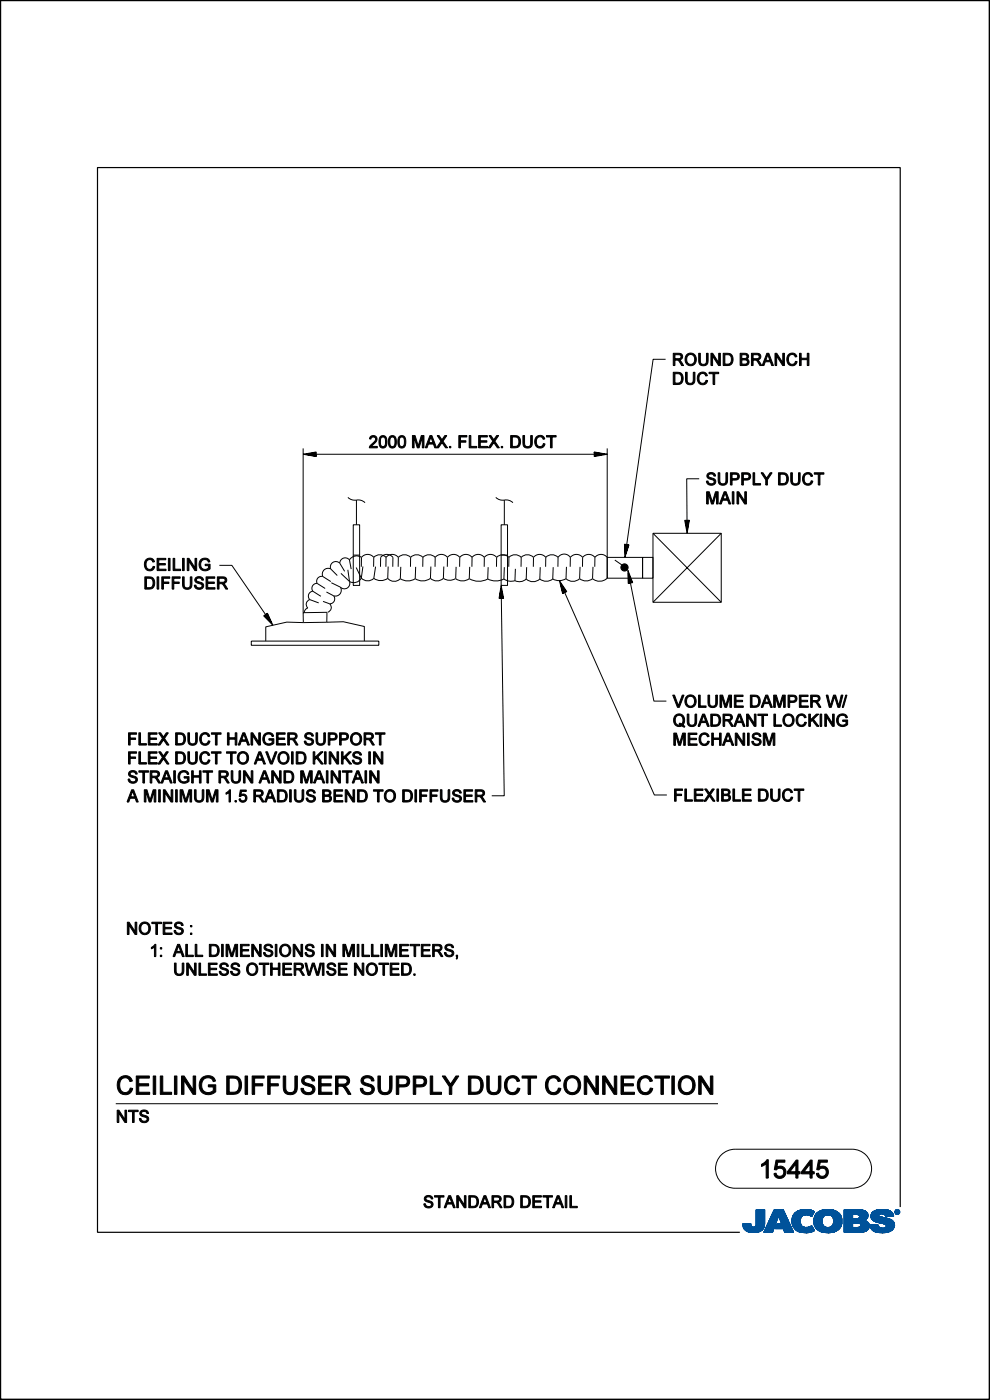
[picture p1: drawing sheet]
<svg xmlns="http://www.w3.org/2000/svg" width="210mm" height="297mm" viewBox="0 0 210 297" stroke-linecap="round" stroke-linejoin="round" font-family="sans-serif">
<path d="M191 256.1v-220.6h-170.3v225.9h136.2M.1 296.6v.3h209.7v-296.8h-209.7v296.8" fill="none" stroke="#000" stroke-width=".25"/>
<g fill="#000" stroke="#000" stroke-width=".21">
<path d="M142.8 74.9a2.46 2.46 0 0 1 1.8 .2l.2 .3a.7 .7 0 0 1-.7 .9l.9 1.2h-.4l-.6-.9-.5-.2h-.3v1.1h-.4zM143.2 75.2v.9h.7a.44 .44 0 0 0 .6-.4 .44 .44 0 0 0-.6-.5z" fill-rule="evenodd"/>
<path d="M145.6 75.3a1.28 1.28 0 0 1 1.8-.1 1.28 1.28 0 0 1 .2 1.8 1.25 1.25 0 0 1-1.7 .4 1.25 1.25 0 0 1-.5-1.7zM145.9 75.4a1.01 1.01 0 0 0-.2 1.4 1.01 1.01 0 0 0 1.3 .3 1 1 0 0 0 .3-1.3 1 1 0 0 0-1.4-.4z" fill-rule="evenodd"/>
<path d="M145.4 79h.4v1.5a.67 .67 0 0 0 .6 .8 .67 .67 0 0 0 .7-.8v-1.5h.3v1.5a1.01 1.01 0 0 1-1 1.1 1.01 1.01 0 0 1-1-1.1z" fill-rule="evenodd"/>
<path d="M148.2 74.9h.4v1.6a.67 .67 0 0 0 .6 .8 .67 .67 0 0 0 .7-.8v-1.6h.3v1.6a1.01 1.01 0 0 1-1 1.1 1.01 1.01 0 0 1-1-1.1z" fill-rule="evenodd"/>
<path d="M150.8 74.9h.4l1.3 2v-2h.3v2.6h-.4l-1.2-1.9v1.9h-.4z" fill-rule="evenodd"/>
<path d="M153.4 74.9a1.74 1.74 0 0 1 1.9 .5 1.33 1.33 0 0 1 .2 1.4 1.33 1.33 0 0 1-1.2 .7h-.9zM153.8 75.2v2a1.06 1.06 0 0 0 1.4-1 1.06 1.06 0 0 0-1.4-1z" fill-rule="evenodd"/>
<path d="M157 74.9h1a.65 .65 0 0 1 .7 .4 .65 .65 0 0 1-.3 .8 .74 .74 0 0 1 .4 1 .74 .74 0 0 1-.8 .4h-1zM157.3 75.2v.8h.9a.42 .42 0 0 0 .2-.5 .42 .42 0 0 0-.6-.3zM157.3 76.3v.9h.7a.47 .47 0 0 0 .5-.4 .47 .47 0 0 0-.6-.5z" fill-rule="evenodd"/>
<path d="M159.4 74.9a2.46 2.46 0 0 1 1.8 .2l.2 .3a.7 .7 0 0 1-.7 .9l.9 1.2h-.4l-.6-.9-.5-.2h-.4v1.1h-.3zM159.7 75.2v.9h.8a.44 .44 0 0 0 .5-.4 .44 .44 0 0 0-.5-.5z" fill-rule="evenodd"/>
<path d="M162.7 74.9h.4l1 2.6h-.4l-.3-.8h-1.1l-.3 .8h-.3zM162.9 75.2l-.5 1.2h.9z" fill-rule="evenodd"/>
<path d="M164.4 74.9h.4l1.2 2v-2h.4v2.6h-.4l-1.3-1.9v1.9h-.3z" fill-rule="evenodd"/>
<path d="M167.2 75.3a1.05 1.05 0 0 1 1.8 .4h-.3a.76 .76 0 0 0-1-.4 .76 .76 0 0 0-.5 .9 .78 .78 0 0 0 .6 1.1 .78 .78 0 0 0 .9-.7l.4 .1a1.13 1.13 0 0 1-1.4 .9 1.13 1.13 0 0 1-.8-1.4z" fill-rule="evenodd"/>
<path d="M169.6 74.9h.3v1.1h1.3v-1.1h.4v2.6h-.4v-1.2h-1.3v1.2h-.3z" fill-rule="evenodd"/>
<path d="M78.6 92.6a.84 .84 0 0 1 1.3 .1 .84 .84 0 0 1-.3 1.3l-.8 .7h1.2v.3h-1.7l.3-.5 .9-1a.5 .5 0 0 0-.1-.8 .5 .5 0 0 0-.7 .5l-.3-.1z" fill-rule="evenodd"/>
<path d="M80.8 92.5a.93 .93 0 0 1 1.1 .2 .93 .93 0 0 1 .2 1 .93 .93 0 0 1-.2 1.1 .93 .93 0 0 1-1.1 .1 2 2 0 0 1 0-2.4zM80.8 92.9a1.84 1.84 0 0 0 .2 1.8 .68 .68 0 0 0 .7-.2 .68 .68 0 0 0 .1-.8 .68 .68 0 0 0-.1-.7 .68 .68 0 0 0-.7-.2z" fill-rule="evenodd"/>
<path d="M82.8 92.5a.93 .93 0 0 1 1.1 .2 .93 .93 0 0 1 .2 1 .93 .93 0 0 1-.2 1.1 .93 .93 0 0 1-1.1 .1 2 2 0 0 1 0-2.4zM82.8 92.9a1.84 1.84 0 0 0 .2 1.8 .68 .68 0 0 0 .7-.2 .68 .68 0 0 0 .1-.8 .68 .68 0 0 0-.1-.7 .68 .68 0 0 0-.7-.2z" fill-rule="evenodd"/>
<path d="M84.8 92.5a.93 .93 0 0 1 1.1 .2 .93 .93 0 0 1 .2 1 .93 .93 0 0 1-.2 1.1 .93 .93 0 0 1-1.1 .1 2 2 0 0 1 0-2.4zM84.8 92.9a1.84 1.84 0 0 0 .2 1.8 .68 .68 0 0 0 .7-.2 .68 .68 0 0 0 .1-.8 .68 .68 0 0 0-.1-.7 .68 .68 0 0 0-.7-.2z" fill-rule="evenodd"/>
<path d="M87.5 92.4h.5l.7 2.2 .7-2.2h.5v2.6h-.3v-2.3l-.7 2.3h-.4l-.7-2.3v2.3h-.3z" fill-rule="evenodd"/>
<path d="M91.2 92.4h.4l1 2.6h-.4l-.3-.8h-1l-.3 .8h-.4zM91.4 92.7l-.4 1.2h.8z" fill-rule="evenodd"/>
<path d="M92.7 92.4h.4l.6 .9 .7-.9h.4l-.8 1.2 .9 1.4h-.4l-.7-1.1-.8 1.1h-.4l.9-1.4z" fill-rule="evenodd"/>
<path d="M95.3 94.7h.3v.3h-.3z" fill-rule="evenodd"/>
<path d="M97.3 92.4h1.7v.3h-1.3v.8h1.1v.3h-1.1v1.2h-.4z" fill-rule="evenodd"/>
<path d="M99.5 92.4h.4v2.3h1.2v.3h-1.6z" fill-rule="evenodd"/>
<path d="M101.5 92.4h1.9v.3h-1.5v.8h1.4v.3h-1.4v.9h1.5v.3h-1.9z" fill-rule="evenodd"/>
<path d="M103.7 92.4h.4l.6 .9 .6-.9h.5l-.8 1.2 .9 1.4h-.4l-.7-1.1-.8 1.1h-.4l.9-1.4z" fill-rule="evenodd"/>
<path d="M106.3 94.7h.3v.3h-.3z" fill-rule="evenodd"/>
<path d="M108.3 92.4a1.74 1.74 0 0 1 1.9 .4 1.33 1.33 0 0 1 .2 1.4 1.33 1.33 0 0 1-1.2 .8h-.9zM108.7 92.7v2a1.06 1.06 0 0 0 1.4-1 1.06 1.06 0 0 0-1.4-1z" fill-rule="evenodd"/>
<path d="M110.9 92.4h.4v1.5a.67 .67 0 0 0 .6 .9 .67 .67 0 0 0 .7-.9v-1.5h.3v1.5a1.01 1.01 0 0 1-1 1.2 1.01 1.01 0 0 1-1-1.2z" fill-rule="evenodd"/>
<path d="M113.7 92.7a1.05 1.05 0 0 1 1.9 .4l-.4 .1a.76 .76 0 0 0-1-.5 .76 .76 0 0 0-.4 1 .78 .78 0 0 0 .5 1 .78 .78 0 0 0 1-.6l.3 .1a1.13 1.13 0 0 1-1.3 .8 1.13 1.13 0 0 1-.9-1.3z" fill-rule="evenodd"/>
<path d="M115.9 92.4h2.1v.3h-.9v2.3h-.3v-2.3h-.9z" fill-rule="evenodd"/>
<path d="M142.8 79a1.74 1.74 0 0 1 1.9 .4 1.33 1.33 0 0 1 .2 1.4 1.33 1.33 0 0 1-1.2 .8h-.9zM143.2 79.3v2a1.06 1.06 0 0 0 1.4-1 1.06 1.06 0 0 0-1.4-1z" fill-rule="evenodd"/>
<path d="M148.2 79.3a1.05 1.05 0 0 1 1.9 .4l-.4 .1a.76 .76 0 0 0-1-.5 .76 .76 0 0 0-.4 1 .78 .78 0 0 0 .5 1 .78 .78 0 0 0 1-.6h.3a1.13 1.13 0 0 1-1.3 .9 1.13 1.13 0 0 1-.9-1.3z" fill-rule="evenodd"/>
<path d="M150.4 79h2.1v.3h-.9v2.3h-.3v-2.3h-.9z" fill-rule="evenodd"/>
<path d="M150.2 100.4a1.01 1.01 0 0 1 1.6 .6h-.4a.54 .54 0 0 0-.6-.5 .54 .54 0 0 0-.4 .7l1 .3a.81 .81 0 0 1 .3 1.1 .81 .81 0 0 1-1.1 .3l-.6-.4-.2-.5h.4a.62 .62 0 0 0 .6 .7 .62 .62 0 0 0 .6-.7l-.9-.4a.66 .66 0 0 1-.5-.5 .66 .66 0 0 1 .2-.7z" fill-rule="evenodd"/>
<path d="M149.9 104.3h.5l.7 2.2 .7-2.2h.5v2.6h-.3v-2.3l-.7 2.3h-.4l-.7-2.3v2.3h-.3z" fill-rule="evenodd"/>
<path d="M153.6 104.3h.4l1 2.6h-.4l-.3-.8h-1l-.3 .8h-.4zM153.8 104.6l-.4 1.2h.8z" fill-rule="evenodd"/>
<path d="M152.3 100.3h.4v1.5a.67 .67 0 0 0 .6 .8 .67 .67 0 0 0 .7-.8v-1.5h.3v1.5a1.01 1.01 0 0 1-1 1.1 1.01 1.01 0 0 1-1-1.1z" fill-rule="evenodd"/>
<path d="M154.9 100.3h1a.79 .79 0 0 1 .9 .7 .79 .79 0 0 1-.9 .8h-.6v1.1h-.4zM155.3 100.6v.9h.6a.49 .49 0 0 0 .6-.3 .49 .49 0 0 0-.3-.6z" fill-rule="evenodd"/>
<path d="M155.3 104.3h.4v2.6h-.4z" fill-rule="evenodd"/>
<path d="M156.3 104.3h.4l1.3 2v-2h.3v2.6h-.3l-1.3-2v2h-.4z" fill-rule="evenodd"/>
<path d="M157.3 100.3h1a.79 .79 0 0 1 .9 .7 .79 .79 0 0 1-.9 .8h-.6v1.1h-.4zM157.7 100.6v.9h.6a.49 .49 0 0 0 .6-.3 .49 .49 0 0 0-.3-.6z" fill-rule="evenodd"/>
<path d="M159.7 100.3h.4v2.3h1.2v.3h-1.6z" fill-rule="evenodd"/>
<path d="M161.4 100.3h.4l.8 1.1 .8-1.1h.4l-1 1.5v1.1h-.4v-1.1z" fill-rule="evenodd"/>
<path d="M165.1 100.3a1.74 1.74 0 0 1 1.9 .4 1.33 1.33 0 0 1 .2 1.4 1.33 1.33 0 0 1-1.2 .8h-.9zM165.5 100.6v2a1.06 1.06 0 0 0 1.4-1 1.06 1.06 0 0 0-1.4-1z" fill-rule="evenodd"/>
<path d="M167.7 100.3h.4v1.5a.67 .67 0 0 0 .6 .8 .67 .67 0 0 0 .7-.8v-1.5h.3v1.5a1.01 1.01 0 0 1-1 1.1 1.01 1.01 0 0 1-1-1.1z" fill-rule="evenodd"/>
<path d="M170.6 100.6a1.05 1.05 0 0 1 1.8 .4l-.4 .1a.76 .76 0 0 0-.9-.5 .76 .76 0 0 0-.5 1 .78 .78 0 0 0 .5 1 .78 .78 0 0 0 1-.6l.3 .1a1.13 1.13 0 0 1-1.3 .8 1.13 1.13 0 0 1-.9-1.3z" fill-rule="evenodd"/>
<path d="M172.7 100.3h2.1v.3h-.9v2.3h-.3v-2.3h-.9z" fill-rule="evenodd"/>
<path d="M30.7 122.4a1.74 1.74 0 0 1 1.9 .4 1.33 1.33 0 0 1 .2 1.4 1.33 1.33 0 0 1-1.2 .8h-.9zM31.1 122.7v2a1.06 1.06 0 0 0 1.4-1 1.06 1.06 0 0 0-1.4-1z" fill-rule="evenodd"/>
<path d="M30.9 118.8a1.05 1.05 0 0 1 1.9 .4h-.4a.76 .76 0 0 0-.9-.4 .76 .76 0 0 0-.5 .9 .78 .78 0 0 0 .5 1.1 .78 .78 0 0 0 1-.7l.3 .1a1.13 1.13 0 0 1-1.3 .9 1.13 1.13 0 0 1-.9-1.4z" fill-rule="evenodd"/>
<path d="M33.3 118.5h1.9v.3h-1.5v.8h1.4v.3h-1.4v.8h1.5v.3h-1.9z" fill-rule="evenodd"/>
<path d="M33.3 122.4h.4v2.6h-.4z" fill-rule="evenodd"/>
<path d="M34.3 122.4h1.7v.3h-1.3v.8h1.1v.3h-1.1v1.2h-.4z" fill-rule="evenodd"/>
<path d="M35.7 118.5h.4v2.5h-.4z" fill-rule="evenodd"/>
<path d="M36.5 122.4h1.7v.3h-1.3v.8h1.1v.3h-1.1v1.2h-.4z" fill-rule="evenodd"/>
<path d="M36.7 118.5h.4v2.2h1.2v.3h-1.6z" fill-rule="evenodd"/>
<path d="M38.7 118.5h.4v2.5h-.4z" fill-rule="evenodd"/>
<path d="M39.7 118.5h.4l1.3 1.9v-1.9h.3v2.5h-.4l-1.2-1.9v1.9h-.4z" fill-rule="evenodd"/>
<path d="M38.7 122.4h.4v1.5a.67 .67 0 0 0 .6 .8 .67 .67 0 0 0 .7-.8v-1.5h.3v1.5a1.01 1.01 0 0 1-1 1.1 1.01 1.01 0 0 1-1-1.1z" fill-rule="evenodd"/>
<path d="M41.6 122.5a1.01 1.01 0 0 1 1.6 .6h-.4a.54 .54 0 0 0-.6-.5 .54 .54 0 0 0-.4 .7l1 .3a.81 .81 0 0 1 .3 1.1 .81 .81 0 0 1-1.1 .3l-.7-.4-.1-.5h.4a.62 .62 0 0 0 .6 .7 .62 .62 0 0 0 .6-.7l-.9-.4a.66 .66 0 0 1-.6-.5 .66 .66 0 0 1 .3-.7z" fill-rule="evenodd"/>
<path d="M42.6 118.8a1.16 1.16 0 0 1 1.9 .4l-.3 .1a.9 .9 0 0 0-1.2-.5 .9 .9 0 0 0-.4 1.3 .95 .95 0 0 0 1.6 .4v-.5h-.7v-.3h1.1v1a1.39 1.39 0 0 1-2 .1 1.39 1.39 0 0 1 0-2z" fill-rule="evenodd"/>
<path d="M43.7 122.4h1.9v.3h-1.5v.8h1.4v.3h-1.4v.9h1.5v.3h-1.9z" fill-rule="evenodd"/>
<path d="M46.1 122.4a2.46 2.46 0 0 1 1.8 .1l.2 .4a.7 .7 0 0 1-.7 .9l.9 1.2h-.4l-.6-.9-.5-.3h-.3v1.2h-.4zM46.5 122.7v.8h.7a.44 .44 0 0 0 .6-.3 .44 .44 0 0 0-.6-.5z" fill-rule="evenodd"/>
<path d="M27.3 155.5h1.7v.3h-1.4v.8h1.2v.3h-1.2v1.2h-.3z" fill-rule="evenodd"/>
<path d="M29.5 155.5h.3v2.3h1.3v.3h-1.6z" fill-rule="evenodd"/>
<path d="M31.5 155.5h1.8v.3h-1.5v.8h1.4v.3h-1.4v.9h1.6v.3h-1.9z" fill-rule="evenodd"/>
<path d="M33.7 155.5h.4l.6 .9 .6-.9h.4l-.8 1.2 1 1.4h-.5l-.7-1.1-.8 1.1h-.4l1-1.5z" fill-rule="evenodd"/>
<path d="M37.3 155.5a1.74 1.74 0 0 1 1.8 .4 1.33 1.33 0 0 1 .2 1.4 1.33 1.33 0 0 1-1.1 .8h-.9zM37.6 155.8v2a1.06 1.06 0 0 0 1.4-1 1.06 1.06 0 0 0-1.4-1z" fill-rule="evenodd"/>
<path d="M39.9 155.5h.3v1.5a.67 .67 0 0 0 .7 .8 .67 .67 0 0 0 .6-.8v-1.5h.4v1.5a1.01 1.01 0 0 1-1 1.1 1.01 1.01 0 0 1-1-1.1z" fill-rule="evenodd"/>
<path d="M39.9 159.5h.3v1.5a.67 .67 0 0 0 .7 .8 .67 .67 0 0 0 .6-.8v-1.5h.4v1.5a1.01 1.01 0 0 1-1 1.1 1.01 1.01 0 0 1-1-1.1z" fill-rule="evenodd"/>
<path d="M42.7 155.8a1.05 1.05 0 0 1 1.8 .4l-.4 .1a.76 .76 0 0 0-.9-.5 .76 .76 0 0 0-.5 .9 .78 .78 0 0 0 .5 1.1 .78 .78 0 0 0 1-.7l.3 .1a1.13 1.13 0 0 1-1.3 .9 1.13 1.13 0 0 1-.9-1.4z" fill-rule="evenodd"/>
<path d="M44.8 155.5h2.1v.3h-.9v2.3h-.3v-2.3h-.9z" fill-rule="evenodd"/>
<path d="M48.2 155.5h.4v1h1.3v-1h.3v2.6h-.3v-1.3h-1.3v1.3h-.4z" fill-rule="evenodd"/>
<path d="M51.5 155.5h.4l1 2.6h-.4l-.2-.8h-1.1l-.3 .8h-.4zM51.7 155.8l-.4 1.2h.8z" fill-rule="evenodd"/>
<path d="M53.2 155.5h.4l1.3 2v-2h.3v2.6h-.3l-1.3-2v2h-.4z" fill-rule="evenodd"/>
<path d="M56.1 155.8a1.16 1.16 0 0 1 1.9 .4l-.3 .1a.9 .9 0 0 0-1.2-.5 .9 .9 0 0 0-.4 1.3 .95 .95 0 0 0 1.6 .4v-.5h-.7v-.3h1.1v1a1.39 1.39 0 0 1-2 .1 1.39 1.39 0 0 1 0-2z" fill-rule="evenodd"/>
<path d="M58.6 155.5h1.9v.3h-1.5v.8h1.4v.3h-1.4v.9h1.5v.3h-1.9z" fill-rule="evenodd"/>
<path d="M61 155.5a2.46 2.46 0 0 1 1.8 .1l.2 .4a.7 .7 0 0 1-.7 .9l.9 1.2h-.4l-.5-1-.5-.2h-.4v1.2h-.4zM61.4 155.8v.8h.7a.44 .44 0 0 0 .6-.4 .44 .44 0 0 0-.5-.4z" fill-rule="evenodd"/>
<path d="M64.9 155.6a1.01 1.01 0 0 1 1.6 .6h-.4a.54 .54 0 0 0-.6-.5 .54 .54 0 0 0-.4 .6l1 .4a.81 .81 0 0 1 .3 1.1 .81 .81 0 0 1-1.1 .3l-.6-.4-.2-.5h.4a.62 .62 0 0 0 .6 .6 .62 .62 0 0 0 .6-.7l-.9-.3a.66 .66 0 0 1-.5-.5 .66 .66 0 0 1 .2-.7z" fill-rule="evenodd"/>
<path d="M67 155.5h.4v1.5a.67 .67 0 0 0 .6 .8 .67 .67 0 0 0 .7-.8v-1.5h.3v1.5a1.01 1.01 0 0 1-1 1.1 1.01 1.01 0 0 1-1-1.1z" fill-rule="evenodd"/>
<path d="M69.6 155.5h1a.79 .79 0 0 1 .9 .7 .79 .79 0 0 1-.9 .8h-.6v1.1h-.4zM70 155.8v.9h.6a.49 .49 0 0 0 .6-.3 .49 .49 0 0 0-.3-.6z" fill-rule="evenodd"/>
<path d="M72 155.5h1a.79 .79 0 0 1 .9 .7 .79 .79 0 0 1-.9 .8h-.6v1.1h-.4zM72.4 155.8v.9h.6a.49 .49 0 0 0 .6-.3 .49 .49 0 0 0-.3-.6z" fill-rule="evenodd"/>
<path d="M74.7 155.8a1.28 1.28 0 0 1 1.7 0 1.28 1.28 0 0 1 .2 1.7 1.25 1.25 0 0 1-1.7 .4 1.25 1.25 0 0 1-.5-1.7zM74.9 156a1.01 1.01 0 0 0-.2 1.3 1.01 1.01 0 0 0 1.3 .4 1 1 0 0 0 .3-1.4 1 1 0 0 0-1.4-.3z" fill-rule="evenodd"/>
<path d="M77.2 155.5a2.47 2.47 0 0 1 1.8 .1l.2 .4a.7 .7 0 0 1-.7 .9l.9 1.2h-.4l-.5-1-.5-.2h-.4v1.2h-.4zM77.6 155.8v.8h.7a.44 .44 0 0 0 .6-.4 .44 .44 0 0 0-.5-.4z" fill-rule="evenodd"/>
<path d="M79.6 155.5h2.1v.3h-.9v2.3h-.3v-2.3h-.9z" fill-rule="evenodd"/>
<path d="M142.9 155.5h.6l.7 2.2 .6-2.2h.6v2.6h-.4v-2.3l-.7 2.3h-.3l-.7-2.3v2.3h-.4z" fill-rule="evenodd"/>
<path d="M142.7 147.5h.4l.8 2.2 .8-2.2h.4l-1 2.6h-.4z" fill-rule="evenodd"/>
<path d="M143.2 151.8a1.28 1.28 0 0 1 1.7 .1 1.28 1.28 0 0 1 .1 1.7l-.2 .2 .5 .3-.1 .2a.85 .85 0 0 0-1.2-.2 1.38 1.38 0 0 1-1.1-.9 1.38 1.38 0 0 1 .3-1.4zM143.5 152a1.03 1.03 0 0 0-.3 1.2 1.03 1.03 0 0 0 1.2 .6l-.3-.2v-.2l.5 .2a1.01 1.01 0 0 0 .2-1.3 1.01 1.01 0 0 0-1.2-.4z" fill-rule="evenodd"/>
<path d="M145.6 147.8a1.28 1.28 0 0 1 1.7 0 1.28 1.28 0 0 1 .2 1.7 1.25 1.25 0 0 1-1.7 .4 1.25 1.25 0 0 1-.4-1.7zM145.9 148a1.01 1.01 0 0 0-.2 1.3 1.01 1.01 0 0 0 1.3 .4 1 1 0 0 0 .3-1.4 1 1 0 0 0-1.4-.3z" fill-rule="evenodd"/>
<path d="M146 155.5h1.8v.3h-1.5v.8h1.4v.3h-1.4v.9h1.6v.3h-1.9z" fill-rule="evenodd"/>
<path d="M145.8 151.5h.3v1.5a.67 .67 0 0 0 .7 .8 .67 .67 0 0 0 .6-.8v-1.5h.4v1.5a1.01 1.01 0 0 1-1 1.1 1.01 1.01 0 0 1-1-1.1z" fill-rule="evenodd"/>
<path d="M149 151.5h.5l.9 2.6h-.3l-.3-.8h-1.1l-.3 .8h-.3zM149.2 151.8l-.4 1.2h.9z" fill-rule="evenodd"/>
<path d="M148.2 147.5h.3v2.3h1.3v.3h-1.6z" fill-rule="evenodd"/>
<path d="M148.6 155.8a1.05 1.05 0 0 1 1.8 .4l-.3 .1a.76 .76 0 0 0-1-.5 .76 .76 0 0 0-.5 1 .78 .78 0 0 0 .5 1 .78 .78 0 0 0 1-.6l.4 .1a1.13 1.13 0 0 1-1.4 .9 1.13 1.13 0 0 1-.8-1.4z" fill-rule="evenodd"/>
<path d="M150.8 151.5a1.74 1.74 0 0 1 1.8 .4 1.33 1.33 0 0 1 .2 1.4 1.33 1.33 0 0 1-1.1 .8h-.9zM151.1 151.8v2a1.06 1.06 0 0 0 1.4-1 1.06 1.06 0 0 0-1.4-1z" fill-rule="evenodd"/>
<path d="M151 155.5h.3v1.1h1.3v-1.1h.4v2.6h-.4v-1.2h-1.3v1.2h-.3z" fill-rule="evenodd"/>
<path d="M150.2 147.5h.3v1.5a.67 .67 0 0 0 .7 .8 .67 .67 0 0 0 .6-.8v-1.5h.4v1.5a1.01 1.01 0 0 1-1 1.1 1.01 1.01 0 0 1-1-1.1z" fill-rule="evenodd"/>
<path d="M152.7 147.5h.6l.6 2.2 .7-2.2h.6v2.6h-.4v-2.3l-.7 2.3h-.3l-.7-2.3v2.3h-.4z" fill-rule="evenodd"/>
<path d="M154.2 155.5h.4l1 2.6h-.3l-.3-.8h-1.1l-.3 .8h-.4zM154.4 155.8l-.4 1.2h.9z" fill-rule="evenodd"/>
<path d="M153.4 151.5a2.47 2.47 0 0 1 1.7 .2l.2 .3a.7 .7 0 0 1-.6 .9l.9 1.2h-.4l-.6-.9-.5-.3h-.4v1.2h-.3zM153.7 151.8v.8h.7a.44 .44 0 0 0 .6-.3 .44 .44 0 0 0-.5-.5z" fill-rule="evenodd"/>
<path d="M156.6 151.5h.4l1 2.6h-.3l-.3-.8h-1.1l-.3 .8h-.4zM156.8 151.8l-.4 1.2h.9z" fill-rule="evenodd"/>
<path d="M155.8 147.5h1.8v.3h-1.5v.8h1.4v.3h-1.4v.9h1.6v.3h-1.9z" fill-rule="evenodd"/>
<path d="M156 155.5h.3l1.3 2v-2h.4v2.6h-.4l-1.3-2v2h-.3z" fill-rule="evenodd"/>
<path d="M158.4 151.5h.3l1.3 2v-2h.4v2.6h-.4l-1.3-2v2h-.3z" fill-rule="evenodd"/>
<path d="M158.6 155.5h.3v2.6h-.3z" fill-rule="evenodd"/>
<path d="M159.2 147.5a1.74 1.74 0 0 1 1.8 .4 1.33 1.33 0 0 1 .2 1.4 1.33 1.33 0 0 1-1.1 .8h-.9zM159.5 147.8v2a1.06 1.06 0 0 0 1.4-1 1.06 1.06 0 0 0-1.4-1z" fill-rule="evenodd"/>
<path d="M159.8 155.7a1.01 1.01 0 0 1 1.6 .5h-.3a.54 .54 0 0 0-.7-.5 .54 .54 0 0 0-.4 .7l1 .4a.81 .81 0 0 1 .3 1.1 .81 .81 0 0 1-1.1 .2l-.6-.4-.1-.4h.3a.62 .62 0 0 0 .7 .6 .62 .62 0 0 0 .6-.7l-1-.4a.66 .66 0 0 1-.5-.4 .66 .66 0 0 1 .2-.7z" fill-rule="evenodd"/>
<path d="M162.4 147.5h.4l1 2.6h-.3l-.3-.8h-1.1l-.3 .8h-.4zM162.6 147.8l-.4 1.2h.9z" fill-rule="evenodd"/>
<path d="M160.8 151.5h2v.3h-.8v2.3h-.4v-2.3h-.8z" fill-rule="evenodd"/>
<path d="M161.9 155.5h.6l.6 2.2 .7-2.2h.6v2.6h-.4v-2.3l-.7 2.3h-.4l-.6-2.3v2.3h-.4z" fill-rule="evenodd"/>
<path d="M164.1 147.5h.6l.6 2.2 .7-2.2h.6v2.6h-.4v-2.3l-.7 2.3h-.4l-.6-2.3v2.3h-.4z" fill-rule="evenodd"/>
<path d="M164.2 151.5h.3v2.3h1.3v.3h-1.6z" fill-rule="evenodd"/>
<path d="M166.4 151.8a1.28 1.28 0 0 1 1.7 0 1.28 1.28 0 0 1 .2 1.7 1.25 1.25 0 0 1-1.7 .4 1.25 1.25 0 0 1-.5-1.7zM166.7 152a1.01 1.01 0 0 0-.2 1.3 1.01 1.01 0 0 0 1.2 .4 1 1 0 0 0 .3-1.4 1 1 0 0 0-1.3-.3z" fill-rule="evenodd"/>
<path d="M167.2 147.5h.9a.79 .79 0 0 1 1 .7 .79 .79 0 0 1-1 .8h-.6v1.1h-.3zM167.5 147.8v.9h.6a.49 .49 0 0 0 .6-.3 .49 .49 0 0 0-.3-.6z" fill-rule="evenodd"/>
<path d="M169.6 147.5h1.8v.3h-1.5v.8h1.4v.3h-1.4v.9h1.6v.3h-1.9z" fill-rule="evenodd"/>
<path d="M169.2 151.8a1.05 1.05 0 0 1 1.8 .4l-.3 .1a.76 .76 0 0 0-1-.5 .76 .76 0 0 0-.5 1 .78 .78 0 0 0 .5 1 .78 .78 0 0 0 1-.6l.4 .1a1.13 1.13 0 0 1-1.4 .8 1.13 1.13 0 0 1-.8-1.3z" fill-rule="evenodd"/>
<path d="M171.6 151.5h.3v1.2l1.3-1.2h.5l-1.2 1.1 1.2 1.5h-.4l-1-1.3-.4 .4v.9h-.3z" fill-rule="evenodd"/>
<path d="M172 147.5a2.46 2.46 0 0 1 1.7 .1l.2 .4a.7 .7 0 0 1-.6 .9l.8 1.2h-.4l-.5-.9-.5-.3h-.4v1.2h-.3zM172.3 147.8v.8h.7a.44 .44 0 0 0 .6-.4 .44 .44 0 0 0-.5-.4z" fill-rule="evenodd"/>
<path d="M174 151.5h.3v2.6h-.3z" fill-rule="evenodd"/>
<path d="M175 151.5h.3l1.3 2v-2h.4v2.6h-.4l-1.3-2v2h-.3z" fill-rule="evenodd"/>
<path d="M175.3 147.5h.3l.5 2.2 .7-2.2h.4l.7 2.2 .5-2.2h.4l-.6 2.6h-.5l-.7-2.3-.7 2.3h-.4z" fill-rule="evenodd"/>
<path d="M179.4 147.5h.3l-.8 2.6h-.2z" fill-rule="evenodd"/>
<path d="M177.8 151.8a1.16 1.16 0 0 1 2 .4l-.4 .1a.9 .9 0 0 0-1.2-.4 .9 .9 0 0 0-.4 1.2 .95 .95 0 0 0 1.6 .5v-.6h-.6v-.3h1v1a1.39 1.39 0 0 1-2 .1 1.39 1.39 0 0 1 0-2z" fill-rule="evenodd"/>
<path d="M27.9 167.5h.4l1 2.6h-.3l-.3-.8h-1.1l-.3 .8h-.4zM28.1 167.8l-.4 1.2h.9z" fill-rule="evenodd"/>
<path d="M27.5 163.7a1.01 1.01 0 0 1 1.6 .5h-.3a.54 .54 0 0 0-.7-.5 .54 .54 0 0 0-.4 .7l1 .3a.81 .81 0 0 1 .3 1.2 .81 .81 0 0 1-1.1 .2l-.6-.4-.1-.4h.3a.62 .62 0 0 0 .7 .6 .62 .62 0 0 0 .6-.7l-1-.4a.66 .66 0 0 1-.5-.4 .66 .66 0 0 1 .2-.7z" fill-rule="evenodd"/>
<path d="M27.3 159.5h1.7v.3h-1.4v.8h1.2v.3h-1.2v1.2h-.3z" fill-rule="evenodd"/>
<path d="M29.5 159.5h.3v2.3h1.3v.3h-1.6z" fill-rule="evenodd"/>
<path d="M29.5 163.5h2v.3h-.8v2.3h-.4v-2.3h-.8z" fill-rule="evenodd"/>
<path d="M30.6 167.5h.6l.6 2.2 .7-2.2h.6v2.6h-.4v-2.3l-.7 2.3h-.4l-.6-2.3v2.3h-.4z" fill-rule="evenodd"/>
<path d="M31.5 159.5h1.8v.3h-1.5v.8h1.4v.3h-1.4v.9h1.6v.3h-1.9z" fill-rule="evenodd"/>
<path d="M31.9 163.5a2.47 2.47 0 0 1 1.7 .2l.2 .3a.7 .7 0 0 1-.6 .9l.8 1.2h-.4l-.5-.9-.5-.2h-.4v1.1h-.3zM32.2 163.8v.9h.7a.44 .44 0 0 0 .6-.4 .44 .44 0 0 0-.5-.5z" fill-rule="evenodd"/>
<path d="M33.7 159.5h.4l.6 .9 .6-.9h.4l-.8 1.2 1 1.4h-.5l-.7-1.1-.8 1.1h-.4l1-1.4z" fill-rule="evenodd"/>
<path d="M33.7 167.5h.3v2.6h-.3z" fill-rule="evenodd"/>
<path d="M35.1 163.5h.4l1 2.6h-.3l-.3-.8h-1.1l-.3 .8h-.4zM35.3 163.8l-.4 1.2h.9z" fill-rule="evenodd"/>
<path d="M34.7 167.5h.3l1.3 2v-2h.4v2.6h-.4l-1.3-1.9v1.9h-.3z" fill-rule="evenodd"/>
<path d="M36.9 163.5h.3v2.6h-.3z" fill-rule="evenodd"/>
<path d="M37.3 167.5h.3v2.6h-.3z" fill-rule="evenodd"/>
<path d="M37.3 159.5a1.74 1.74 0 0 1 1.8 .4 1.33 1.33 0 0 1 .2 1.4 1.33 1.33 0 0 1-1.1 .8h-.9zM37.6 159.8v2a1.06 1.06 0 0 0 1.4-1 1.06 1.06 0 0 0-1.4-1z" fill-rule="evenodd"/>
<path d="M38.2 167.5h.6l.6 2.2 .7-2.2h.5v2.6h-.3v-2.3l-.7 2.3h-.4l-.7-2.3v2.3h-.3z" fill-rule="evenodd"/>
<path d="M38.1 163.8a1.16 1.16 0 0 1 2 .4l-.4 .1a.9 .9 0 0 0-1.2-.4 .9 .9 0 0 0-.4 1.2 .95 .95 0 0 0 1.6 .5v-.5h-.6v-.3h1v1a1.39 1.39 0 0 1-2 0 1.39 1.39 0 0 1 0-2z" fill-rule="evenodd"/>
<path d="M40.6 163.5h.4v1.1h1.3v-1.1h.3v2.6h-.3v-1.2h-1.3v1.2h-.4z" fill-rule="evenodd"/>
<path d="M41.2 167.5h.4v1.6a.67 .67 0 0 0 .6 .8 .67 .67 0 0 0 .7-.8v-1.6h.3v1.5a1.01 1.01 0 0 1-1 1.2 1.01 1.01 0 0 1-1-1.2z" fill-rule="evenodd"/>
<path d="M43.8 167.5h.6l.6 2.2 .7-2.2h.5v2.6h-.3v-2.3l-.7 2.3h-.4l-.7-2.3v2.3h-.3z" fill-rule="evenodd"/>
<path d="M43 163.5h2.1v.3h-.9v2.3h-.3v-2.3h-.9z" fill-rule="evenodd"/>
<path d="M42.7 159.8a1.05 1.05 0 0 1 1.8 .4l-.4 .1a.76 .76 0 0 0-.9-.5 .76 .76 0 0 0-.5 1 .78 .78 0 0 0 .5 1 .78 .78 0 0 0 1-.6l.3 .1a1.13 1.13 0 0 1-1.3 .8 1.13 1.13 0 0 1-.9-1.3z" fill-rule="evenodd"/>
<path d="M44.8 159.5h2.1v.3h-.9v2.3h-.3v-2.3h-.9z" fill-rule="evenodd"/>
<path d="M46.4 163.5a2.47 2.47 0 0 1 1.8 .2l.2 .3a.7 .7 0 0 1-.7 .9l.9 1.2h-.4l-.5-.9-.5-.2h-.4v1.1h-.4zM46.8 163.8v.9h.7a.44 .44 0 0 0 .6-.4 .44 .44 0 0 0-.5-.5z" fill-rule="evenodd"/>
<path d="M47.9 168.2l.8-.7h.2v2.6h-.3v-2l-.7 .4z" fill-rule="evenodd"/>
<path d="M48 159.5h2.1v.3h-.9v2.3h-.3v-2.3h-.9z" fill-rule="evenodd"/>
<path d="M49.8 169.8h.3v.3h-.3z" fill-rule="evenodd"/>
<path d="M50.7 159.8a1.28 1.28 0 0 1 1.7 0 1.28 1.28 0 0 1 .2 1.7 1.25 1.25 0 0 1-1.7 .4 1.25 1.25 0 0 1-.5-1.7zM50.9 160a1.01 1.01 0 0 0-.2 1.3 1.01 1.01 0 0 0 1.3 .4 1 1 0 0 0 .3-1.4 1 1 0 0 0-1.4-.3z" fill-rule="evenodd"/>
<path d="M51 167.6h1.2v.3h-1l-.1 .7a.85 .85 0 0 1 1.2 .4 .85 .85 0 0 1-.5 1.2 .85 .85 0 0 1-1.1-.7l.3-.1a.56 .56 0 0 0 .8 .4 .56 .56 0 0 0 .1-.9 .56 .56 0 0 0-.9 .1l-.3-.1z" fill-rule="evenodd"/>
<path d="M49 163.5h.4v1.5a.67 .67 0 0 0 .6 .9 .67 .67 0 0 0 .7-.9v-1.5h.3v1.5a1.01 1.01 0 0 1-1 1.2 1.01 1.01 0 0 1-1-1.2z" fill-rule="evenodd"/>
<path d="M51.6 163.5h.4l1.3 2v-2h.3v2.6h-.3l-1.3-2v2h-.4z" fill-rule="evenodd"/>
<path d="M53.8 167.5a2.47 2.47 0 0 1 1.8 .2l.2 .3a.7 .7 0 0 1-.7 .9l.9 1.2h-.4l-.5-.9-.5-.2h-.4v1.1h-.4zM54.2 167.8v.9h.7a.44 .44 0 0 0 .6-.4 .44 .44 0 0 0-.5-.5z" fill-rule="evenodd"/>
<path d="M54.9 159.5h.4l1 2.6h-.4l-.3-.8h-1l-.3 .8h-.4zM55.1 159.8l-.4 1.2h.8z" fill-rule="evenodd"/>
<path d="M55.9 163.5h.4l1 2.6h-.4l-.3-.8h-1l-.3 .8h-.4zM56.1 163.8l-.4 1.2h.8z" fill-rule="evenodd"/>
<path d="M57.1 167.5h.4l1 2.6h-.4l-.3-.8h-1l-.3 .8h-.4zM57.3 167.8l-.4 1.2h.8z" fill-rule="evenodd"/>
<path d="M56.4 159.5h.3l.9 2.3 .8-2.3h.4l-1 2.6h-.4z" fill-rule="evenodd"/>
<path d="M57.6 163.5h.4l1.3 2v-2h.3v2.6h-.3l-1.3-2v2h-.4z" fill-rule="evenodd"/>
<path d="M58.8 167.5a1.74 1.74 0 0 1 1.9 .5 1.33 1.33 0 0 1 .2 1.4 1.33 1.33 0 0 1-1.1 .7h-1zM59.2 167.8v2a1.06 1.06 0 0 0 1.4-1 1.06 1.06 0 0 0-1.4-1z" fill-rule="evenodd"/>
<path d="M59.3 159.8a1.28 1.28 0 0 1 1.7 0 1.28 1.28 0 0 1 .2 1.7 1.25 1.25 0 0 1-1.7 .4 1.25 1.25 0 0 1-.5-1.7zM59.5 160a1.01 1.01 0 0 0-.2 1.3 1.01 1.01 0 0 0 1.3 .4 1 1 0 0 0 .3-1.4 1 1 0 0 0-1.4-.3z" fill-rule="evenodd"/>
<path d="M60.2 163.5a1.74 1.74 0 0 1 1.9 .4 1.33 1.33 0 0 1 .2 1.4 1.33 1.33 0 0 1-1.2 .8h-.9zM60.6 163.8v2a1.06 1.06 0 0 0 1.4-1 1.06 1.06 0 0 0-1.4-1z" fill-rule="evenodd"/>
<path d="M61.4 167.5h.4v2.6h-.4z" fill-rule="evenodd"/>
<path d="M61.8 159.5h.4v2.6h-.4z" fill-rule="evenodd"/>
<path d="M62.8 159.5a1.74 1.74 0 0 1 1.9 .4 1.33 1.33 0 0 1 .2 1.4 1.33 1.33 0 0 1-1.2 .8h-.9zM63.2 159.8v2a1.06 1.06 0 0 0 1.4-1 1.06 1.06 0 0 0-1.4-1z" fill-rule="evenodd"/>
<path d="M63.8 163.5h.5l.7 2.2 .7-2.2h.5v2.6h-.3v-2.3l-.7 2.3h-.4l-.7-2.3v2.3h-.3z" fill-rule="evenodd"/>
<path d="M62.4 167.5h.4v1.6a.67 .67 0 0 0 .6 .8 .67 .67 0 0 0 .7-.8v-1.6h.3v1.5a1.01 1.01 0 0 1-1 1.2 1.01 1.01 0 0 1-1-1.2z" fill-rule="evenodd"/>
<path d="M65.3 167.7a1.01 1.01 0 0 1 1.6 .5h-.4a.54 .54 0 0 0-.6-.5 .54 .54 0 0 0-.4 .7l1 .4a.81 .81 0 0 1 .3 1.1 .81 .81 0 0 1-1.1 .3l-.6-.4-.2-.5h.4a.62 .62 0 0 0 .6 .6 .62 .62 0 0 0 .6-.7l-.9-.3a.66 .66 0 0 1-.5-.5 .66 .66 0 0 1 .2-.7z" fill-rule="evenodd"/>
<path d="M66.4 159.5h.4v1.2l1.2-1.2h.5l-1.1 1.1 1.2 1.5h-.5l-.9-1.3-.4 .4v.9h-.4z" fill-rule="evenodd"/>
<path d="M67.5 163.5h.4l1 2.6h-.4l-.3-.8h-1l-.3 .8h-.4zM67.7 163.8l-.4 1.2h.8z" fill-rule="evenodd"/>
<path d="M68.4 167.5h1a.65 .65 0 0 1 .8 .4 .65 .65 0 0 1-.3 .8 .74 .74 0 0 1 .4 1 .74 .74 0 0 1-.9 .4h-1zM68.8 167.8v.8h.8a.42 .42 0 0 0 .2-.5 .42 .42 0 0 0-.5-.3zM68.8 168.9v.9h.6a.47 .47 0 0 0 .6-.4 .47 .47 0 0 0-.7-.5z" fill-rule="evenodd"/>
<path d="M68.8 159.5h.4v2.6h-.4z" fill-rule="evenodd"/>
<path d="M69.2 163.5h.4v2.6h-.4z" fill-rule="evenodd"/>
<path d="M69.8 159.5h.4l1.3 2v-2h.3v2.6h-.3l-1.3-2v2h-.4z" fill-rule="evenodd"/>
<path d="M70.2 163.5h.4l1.3 2v-2h.3v2.6h-.4l-1.2-2v2h-.4z" fill-rule="evenodd"/>
<path d="M70.8 167.5h1.9v.3h-1.5v.8h1.4v.3h-1.4v.9h1.5v.3h-1.9z" fill-rule="evenodd"/>
<path d="M72.4 159.5h.4v1.2l1.2-1.2h.5l-1.1 1.1 1.2 1.5h-.5l-.9-1.3-.4 .4v.9h-.4z" fill-rule="evenodd"/>
<path d="M73.2 167.5h.4l1.3 2v-2h.3v2.6h-.3l-1.3-1.9v1.9h-.4z" fill-rule="evenodd"/>
<path d="M72.6 163.5h2.1v.3h-.9v2.3h-.3v-2.3h-.9z" fill-rule="evenodd"/>
<path d="M75.7 163.5h.4l1 2.6h-.4l-.3-.8h-1l-.3 .8h-.4zM75.9 163.8l-.4 1.2h.8z" fill-rule="evenodd"/>
<path d="M75.1 159.6a1.01 1.01 0 0 1 1.6 .6h-.4a.54 .54 0 0 0-.6-.5 .54 .54 0 0 0-.4 .7l1 .3a.81 .81 0 0 1 .3 1.1 .81 .81 0 0 1-1.1 .3l-.6-.4-.2-.5h.4a.62 .62 0 0 0 .6 .7 .62 .62 0 0 0 .6-.7l-.9-.4a.66 .66 0 0 1-.6-.5 .66 .66 0 0 1 .3-.7z" fill-rule="evenodd"/>
<path d="M75.8 167.5a1.74 1.74 0 0 1 1.9 .5 1.33 1.33 0 0 1 .2 1.4 1.33 1.33 0 0 1-1.2 .7h-.9zM76.2 167.8v2a1.06 1.06 0 0 0 1.4-1 1.06 1.06 0 0 0-1.4-1z" fill-rule="evenodd"/>
<path d="M77.4 163.5h.4v2.6h-.4z" fill-rule="evenodd"/>
<path d="M78.2 159.5h.4v2.6h-.4z" fill-rule="evenodd"/>
<path d="M78.4 163.5h.4l1.3 2v-2h.3v2.6h-.4l-1.2-2v2h-.4z" fill-rule="evenodd"/>
<path d="M79.2 159.5h.4l1.3 2v-2h.3v2.6h-.4l-1.2-2v2h-.4z" fill-rule="evenodd"/>
<path d="M79.2 167.5h2.1v.3h-.9v2.3h-.3v-2.3h-.9z" fill-rule="evenodd"/>
<path d="M81.9 167.9a1.28 1.28 0 0 1 1.7-.1 1.28 1.28 0 0 1 .2 1.8 1.25 1.25 0 0 1-1.7 .4 1.25 1.25 0 0 1-.5-1.7zM82.1 168a1.01 1.01 0 0 0-.2 1.4 1.01 1.01 0 0 0 1.3 .3 1 1 0 0 0 .3-1.3 1 1 0 0 0-1.4-.4z" fill-rule="evenodd"/>
<path d="M85.4 167.5a1.74 1.74 0 0 1 1.9 .5 1.33 1.33 0 0 1 .2 1.4 1.33 1.33 0 0 1-1.2 .7h-.9zM85.8 167.8v2a1.06 1.06 0 0 0 1.4-1 1.06 1.06 0 0 0-1.4-1z" fill-rule="evenodd"/>
<path d="M88 167.5h.4v2.6h-.4z" fill-rule="evenodd"/>
<path d="M89 167.5h1.7v.3h-1.3v.8h1.1v.3h-1.1v1.2h-.4z" fill-rule="evenodd"/>
<path d="M91.2 167.5h1.7v.3h-1.3v.8h1.1v.3h-1.1v1.2h-.4z" fill-rule="evenodd"/>
<path d="M93.4 167.5h.4v1.6a.67 .67 0 0 0 .6 .8 .67 .67 0 0 0 .7-.8v-1.6h.3v1.5a1.01 1.01 0 0 1-1 1.2 1.01 1.01 0 0 1-1-1.2z" fill-rule="evenodd"/>
<path d="M96.2 167.7a1.01 1.01 0 0 1 1.7 .5h-.4a.54 .54 0 0 0-.6-.5 .54 .54 0 0 0-.5 .7l1.1 .4a.81 .81 0 0 1 .3 1.1 .81 .81 0 0 1-1.1 .3l-.7-.4-.1-.5h.4a.62 .62 0 0 0 .6 .6 .62 .62 0 0 0 .6-.7l-.9-.3a.66 .66 0 0 1-.6-.5 .66 .66 0 0 1 .2-.7z" fill-rule="evenodd"/>
<path d="M98.4 167.5h1.8v.3h-1.4v.8h1.4v.3h-1.4v.9h1.5v.3h-1.9z" fill-rule="evenodd"/>
<path d="M100.8 167.5a2.46 2.46 0 0 1 1.8 .2l.2 .3a.7 .7 0 0 1-.7 .9l.9 1.2h-.4l-.6-.9-.5-.2h-.3v1.1h-.4zM101.2 167.8v.9h.7a.44 .44 0 0 0 .5-.4 .44 .44 0 0 0-.5-.5z" fill-rule="evenodd"/>
<path d="M143.1 167.4h1.7v.3h-1.4v.8h1.2v.3h-1.2v1.2h-.3z" fill-rule="evenodd"/>
<path d="M145.3 167.4h.3v2.3h1.3v.3h-1.6z" fill-rule="evenodd"/>
<path d="M147.3 167.4h1.8v.3h-1.5v.8h1.4v.3h-1.4v.9h1.6v.3h-1.9z" fill-rule="evenodd"/>
<path d="M149.5 167.4h.4l.6 .9 .6-.9h.4l-.8 1.2 1 1.4h-.4l-.8-1.1-.8 1.1h-.4l1-1.4z" fill-rule="evenodd"/>
<path d="M152.1 167.4h.3v2.6h-.3z" fill-rule="evenodd"/>
<path d="M153.1 167.4h.9a.65 .65 0 0 1 .8 .4 .65 .65 0 0 1-.3 .8 .74 .74 0 0 1 .4 .9 .74 .74 0 0 1-.9 .5h-.9zM153.4 167.7v.8l.9-.1a.42 .42 0 0 0 .2-.5 .42 .42 0 0 0-.6-.2zM153.4 168.8v.9h.6a.47 .47 0 0 0 .6-.5 .47 .47 0 0 0-.6-.4z" fill-rule="evenodd"/>
<path d="M155.5 167.4h.3v2.3h1.3v.3h-1.6z" fill-rule="evenodd"/>
<path d="M157.5 167.4h1.8v.3h-1.5v.8h1.4v.3h-1.4v.9h1.6v.3h-1.9z" fill-rule="evenodd"/>
<path d="M160.9 167.4a1.74 1.74 0 0 1 1.8 .4 1.33 1.33 0 0 1 .2 1.4 1.33 1.33 0 0 1-1.1 .8h-.9zM161.2 167.7v2a1.06 1.06 0 0 0 1.4-1 1.06 1.06 0 0 0-1.4-1z" fill-rule="evenodd"/>
<path d="M163.5 167.4h.3v1.5a.67 .67 0 0 0 .7 .8 .67 .67 0 0 0 .6-.8v-1.5h.4v1.5a1.01 1.01 0 0 1-1 1.1 1.01 1.01 0 0 1-1-1.1z" fill-rule="evenodd"/>
<path d="M166.3 167.7a1.05 1.05 0 0 1 1.8 .4l-.3 .1a.76 .76 0 0 0-1-.5 .76 .76 0 0 0-.5 1 .78 .78 0 0 0 .5 1 .78 .78 0 0 0 1-.6l.4 .1a1.13 1.13 0 0 1-1.4 .8 1.13 1.13 0 0 1-.8-1.3z" fill-rule="evenodd"/>
<path d="M168.5 167.4h2v.3h-.8v2.3h-.4v-2.3h-.8z" fill-rule="evenodd"/>
<path d="M27 195.6h.4l1.3 2v-2h.3v2.6h-.4l-1.2-2v2h-.4z" fill-rule="evenodd"/>
<path d="M29.8 196a1.28 1.28 0 0 1 1.8-.1 1.28 1.28 0 0 1 .2 1.8 1.25 1.25 0 0 1-1.7 .4 1.25 1.25 0 0 1-.5-1.7zM30.1 196.1a1.01 1.01 0 0 0-.2 1.4 1.01 1.01 0 0 0 1.3 .3 1 1 0 0 0 .3-1.4 1 1 0 0 0-1.4-.3z" fill-rule="evenodd"/>
<path d="M32.2 195.6h2.1v.3h-.9v2.3h-.3v-2.3h-.9z" fill-rule="evenodd"/>
<path d="M34.6 195.6h1.9v.3h-1.5v.8h1.4v.3h-1.4v.9h1.5v.3h-1.9z" fill-rule="evenodd"/>
<path d="M37.2 195.8a1.01 1.01 0 0 1 1.7 .5h-.4a.54 .54 0 0 0-.6-.5 .54 .54 0 0 0-.5 .7l1.1 .4a.81 .81 0 0 1 .3 1.1 .81 .81 0 0 1-1.1 .3l-.7-.4-.1-.5h.4a.62 .62 0 0 0 .6 .6 .62 .62 0 0 0 .6-.7l-.9-.3a.66 .66 0 0 1-.6-.5 .66 .66 0 0 1 .2-.7z" fill-rule="evenodd"/>
<path d="M40.4 196.3h.3v.3h-.3z" fill-rule="evenodd"/>
<path d="M40.4 197.9h.3v.3h-.3z" fill-rule="evenodd"/>
<path d="M32.1 201l.8-.7h.2v2.6h-.3v-2l-.7 .4z" fill-rule="evenodd"/>
<path d="M34 201h.3v.3h-.3z" fill-rule="evenodd"/>
<path d="M34 202.6h.3v.3h-.3z" fill-rule="evenodd"/>
<path d="M37.7 200.3h.4l1 2.6h-.4l-.3-.8h-1.1l-.2 .8h-.4zM37.9 200.6l-.4 1.2h.8z" fill-rule="evenodd"/>
<path d="M37 204.3h.4v1.5a.67 .67 0 0 0 .6 .9 .67 .67 0 0 0 .7-.9v-1.5h.3v1.5a1.01 1.01 0 0 1-1 1.2 1.01 1.01 0 0 1-1-1.2z" fill-rule="evenodd"/>
<path d="M39.4 200.3h.4v2.3h1.2v.3h-1.6z" fill-rule="evenodd"/>
<path d="M39.6 204.3h.4l1.3 2v-2h.3v2.6h-.4l-1.2-2v2h-.4z" fill-rule="evenodd"/>
<path d="M41.4 200.3h.4v2.3h1.2v.3h-1.6z" fill-rule="evenodd"/>
<path d="M42.2 204.3h.3v2.3h1.3v.3h-1.6z" fill-rule="evenodd"/>
<path d="M44.2 204.3h1.8v.3h-1.4v.8h1.3v.3h-1.3v.9h1.5v.3h-1.9z" fill-rule="evenodd"/>
<path d="M44.4 200.3a1.74 1.74 0 0 1 1.9 .5 1.33 1.33 0 0 1 .2 1.3 1.33 1.33 0 0 1-1.2 .8h-.9zM44.8 200.6v2a1.06 1.06 0 0 0 1.4-1 1.06 1.06 0 0 0-1.4-1z" fill-rule="evenodd"/>
<path d="M46.8 204.5a1.01 1.01 0 0 1 1.6 .5h-.3a.54 .54 0 0 0-.6-.5 .54 .54 0 0 0-.5 .7l1.1 .3a.81 .81 0 0 1 .3 1.1 .81 .81 0 0 1-1.1 .3l-.7-.4-.1-.4h.3a.62 .62 0 0 0 .7 .6 .62 .62 0 0 0 .6-.7l-.9-.4a.66 .66 0 0 1-.6-.5 .66 .66 0 0 1 .2-.6z" fill-rule="evenodd"/>
<path d="M47 200.3h.4v2.6h-.4z" fill-rule="evenodd"/>
<path d="M48 200.3h.5l.7 2.2 .6-2.2h.6v2.6h-.3v-2.3l-.7 2.3h-.4l-.7-2.3v2.3h-.3z" fill-rule="evenodd"/>
<path d="M49.2 204.5a1.01 1.01 0 0 1 1.6 .5h-.3a.54 .54 0 0 0-.6-.5 .54 .54 0 0 0-.5 .7l1.1 .3a.81 .81 0 0 1 .3 1.1 .81 .81 0 0 1-1.1 .3l-.7-.4-.1-.4h.3a.62 .62 0 0 0 .7 .6 .62 .62 0 0 0 .6-.7l-.9-.4a.66 .66 0 0 1-.6-.5 .66 .66 0 0 1 .2-.6z" fill-rule="evenodd"/>
<path d="M51 200.3h1.8v.3h-1.5v.8h1.4v.3h-1.4v.9h1.6v.3h-1.9z" fill-rule="evenodd"/>
<path d="M52.6 204.6a1.28 1.28 0 0 1 1.8 0 1.28 1.28 0 0 1 .1 1.7 1.25 1.25 0 0 1-1.7 .5 1.25 1.25 0 0 1-.4-1.7zM52.9 204.8a1.01 1.01 0 0 0-.2 1.3 1.01 1.01 0 0 0 1.3 .4 1 1 0 0 0 .3-1.4 1 1 0 0 0-1.4-.3z" fill-rule="evenodd"/>
<path d="M53.4 200.3h.4l1.2 2v-2h.4v2.6h-.4l-1.3-2v2h-.3z" fill-rule="evenodd"/>
<path d="M55 204.3h2v.3h-.8v2.3h-.4v-2.3h-.8z" fill-rule="evenodd"/>
<path d="M56.2 200.5a1.01 1.01 0 0 1 1.6 .5h-.3a.54 .54 0 0 0-.6-.5 .54 .54 0 0 0-.5 .7l1.1 .4a.81 .81 0 0 1 .3 1.1 .81 .81 0 0 1-1.1 .3l-.7-.4-.1-.5h.3a.62 .62 0 0 0 .7 .6 .62 .62 0 0 0 .6-.7l-.9-.3a.66 .66 0 0 1-.6-.5 .66 .66 0 0 1 .2-.7z" fill-rule="evenodd"/>
<path d="M57.4 204.3h.3v1.1h1.3v-1.1h.4v2.6h-.4v-1.2h-1.3v1.2h-.3z" fill-rule="evenodd"/>
<path d="M58.4 200.3h.3v2.6h-.3z" fill-rule="evenodd"/>
<path d="M59.6 200.7a1.28 1.28 0 0 1 1.8-.1 1.28 1.28 0 0 1 .1 1.8 1.25 1.25 0 0 1-1.7 .4 1.25 1.25 0 0 1-.4-1.7zM59.9 200.8a1.01 1.01 0 0 0-.2 1.4 1.01 1.01 0 0 0 1.3 .3 1 1 0 0 0 .3-1.4 1 1 0 0 0-1.4-.3z" fill-rule="evenodd"/>
<path d="M60 204.3h1.8v.3h-1.5v.8h1.4v.3h-1.4v.9h1.6v.3h-1.9z" fill-rule="evenodd"/>
<path d="M62.2 200.3h.4l1.2 2v-2h.4v2.6h-.4l-1.3-2v2h-.3z" fill-rule="evenodd"/>
<path d="M62.4 204.3a2.46 2.46 0 0 1 1.8 .2l.2 .3a.7 .7 0 0 1-.7 .9l.9 1.2h-.4l-.6-.9-.5-.2h-.4v1.1h-.3zM62.7 204.6v.9h.7a.44 .44 0 0 0 .6-.4 .44 .44 0 0 0-.5-.5z" fill-rule="evenodd"/>
<path d="M65 200.5a1.01 1.01 0 0 1 1.6 .5h-.3a.54 .54 0 0 0-.6-.5 .54 .54 0 0 0-.5 .7l1.1 .4a.81 .81 0 0 1 .3 1.1 .81 .81 0 0 1-1.2 .3l-.6-.4-.1-.5h.3a.62 .62 0 0 0 .7 .6 .62 .62 0 0 0 .6-.7l-.9-.3a.66 .66 0 0 1-.6-.5 .66 .66 0 0 1 .2-.7z" fill-rule="evenodd"/>
<path d="M64.7 204.3h.3l.6 2.2 .6-2.2h.5l.7 2.2 .5-2.2h.3l-.6 2.6h-.4l-.7-2.3-.7 2.3h-.5z" fill-rule="evenodd"/>
<path d="M68.2 200.3h.3v2.6h-.3z" fill-rule="evenodd"/>
<path d="M68.4 204.3h.3v2.6h-.3z" fill-rule="evenodd"/>
<path d="M69.2 200.3h.4l1.2 2v-2h.4v2.6h-.4l-1.3-2v2h-.3z" fill-rule="evenodd"/>
<path d="M69.6 204.5a1.01 1.01 0 0 1 1.6 .5h-.3a.54 .54 0 0 0-.6-.5 .54 .54 0 0 0-.5 .7l1.1 .3a.81 .81 0 0 1 .3 1.1 .81 .81 0 0 1-1.2 .3l-.6-.4-.1-.4h.3a.62 .62 0 0 0 .7 .6 .62 .62 0 0 0 .6-.7l-1-.4a.66 .66 0 0 1-.5-.5 .66 .66 0 0 1 .2-.6z" fill-rule="evenodd"/>
<path d="M71.8 204.3h1.8v.3h-1.5v.8h1.4v.3h-1.4v.9h1.6v.3h-1.9z" fill-rule="evenodd"/>
<path d="M72.7 200.3h.6l.7 2.2 .6-2.2h.6v2.6h-.4v-2.3l-.7 2.3h-.3l-.7-2.3v2.3h-.4z" fill-rule="evenodd"/>
<path d="M75.2 204.3h.3l1.3 2v-2h.4v2.6h-.4l-1.3-2v2h-.3z" fill-rule="evenodd"/>
<path d="M75.8 200.3h.3v2.6h-.3z" fill-rule="evenodd"/>
<path d="M76.8 200.3h.3v2.3h1.3v.3h-1.6z" fill-rule="evenodd"/>
<path d="M78 204.6a1.28 1.28 0 0 1 1.7 0 1.28 1.28 0 0 1 .2 1.7 1.25 1.25 0 0 1-1.7 .5 1.25 1.25 0 0 1-.4-1.7zM78.3 204.8a1.01 1.01 0 0 0-.2 1.3 1.01 1.01 0 0 0 1.3 .4 1 1 0 0 0 .3-1.4 1 1 0 0 0-1.4-.3z" fill-rule="evenodd"/>
<path d="M78.8 200.3h.3v2.3h1.3v.3h-1.6z" fill-rule="evenodd"/>
<path d="M80.8 200.3h.3v2.6h-.3z" fill-rule="evenodd"/>
<path d="M80.4 204.3h2v.3h-.8v2.3h-.4v-2.3h-.8z" fill-rule="evenodd"/>
<path d="M81.7 200.3h.6l.7 2.2 .6-2.2h.6v2.6h-.4v-2.3l-.7 2.3h-.3l-.7-2.3v2.3h-.4z" fill-rule="evenodd"/>
<path d="M82.8 204.3h1.8v.3h-1.5v.8h1.4v.3h-1.4v.9h1.6v.3h-1.9z" fill-rule="evenodd"/>
<path d="M84.8 200.3h1.8v.3h-1.5v.8h1.4v.3h-1.4v.9h1.6v.3h-1.9z" fill-rule="evenodd"/>
<path d="M85.2 204.3a1.74 1.74 0 0 1 1.8 .4 1.33 1.33 0 0 1 .2 1.4 1.33 1.33 0 0 1-1.1 .8h-.9zM85.5 204.6v2a1.06 1.06 0 0 0 1.4-1 1.06 1.06 0 0 0-1.4-1z" fill-rule="evenodd"/>
<path d="M87.8 206.6h.3v.3h-.3z" fill-rule="evenodd"/>
<path d="M87 200.3h2v.3h-.8v2.3h-.4v-2.3h-.8z" fill-rule="evenodd"/>
<path d="M89.4 200.3h1.8v.3h-1.5v.8h1.4v.3h-1.4v.9h1.6v.3h-1.9z" fill-rule="evenodd"/>
<path d="M91.8 200.3a2.46 2.46 0 0 1 1.7 .2l.2 .3a.7 .7 0 0 1-.6 .9l.9 1.2h-.4l-.6-.9-.5-.2h-.4v1.1h-.3zM92.1 200.6v.9h.7a.44 .44 0 0 0 .6-.4 .44 .44 0 0 0-.5-.5z" fill-rule="evenodd"/>
<path d="M94.6 200.5a1.01 1.01 0 0 1 1.6 .5h-.3a.54 .54 0 0 0-.7-.5 .54 .54 0 0 0-.4 .7l1 .4a.81 .81 0 0 1 .3 1.1 .81 .81 0 0 1-1.1 .3l-.6-.4-.1-.5h.3a.62 .62 0 0 0 .7 .6 .62 .62 0 0 0 .6-.7l-1-.3a.66 .66 0 0 1-.5-.5 .66 .66 0 0 1 .2-.7z" fill-rule="evenodd"/>
<path d="M96.8 202.6h.3l-.2 .9-.1-.2 .1-.4h-.1z" fill-rule="evenodd"/>
<path d="M24.9 235.5h.3l1.3 2v-2h.4v2.6h-.4l-1.3-2v2h-.3z" fill-rule="evenodd"/>
<path d="M25.3 228.7a1.58 1.58 0 0 1 2.8 .6l-.5 .2a1.15 1.15 0 0 0-1.5-.8 1.15 1.15 0 0 0-.7 1.5 1.18 1.18 0 0 0 .6 1.4 1.18 1.18 0 0 0 1.5-.4l.1-.4 .6 .1a1.69 1.69 0 0 1-2.1 1.3 1.69 1.69 0 0 1-1.2-2v-.6z" fill-rule="evenodd"/>
<path d="M27.3 235.5h2v.3h-.8v2.3h-.4v-2.3h-.8z" fill-rule="evenodd"/>
<path d="M28.9 228.3h2.8v.4h-2.3v1.2h2.1v.5h-2.1v1.3h2.4v.5h-2.9z" fill-rule="evenodd"/>
<path d="M29.9 235.7a1.01 1.01 0 0 1 1.6 .5h-.3a.54 .54 0 0 0-.7-.5 .54 .54 0 0 0-.4 .7l1 .4a.81 .81 0 0 1 .3 1.1 .81 .81 0 0 1-1.1 .2l-.6-.4-.1-.4h.3a.62 .62 0 0 0 .7 .6 .62 .62 0 0 0 .5-.7l-.9-.4a.66 .66 0 0 1-.5-.4 .66 .66 0 0 1 .2-.7z" fill-rule="evenodd"/>
<path d="M32.5 228.3h.5v3.9h-.5z" fill-rule="evenodd"/>
<path d="M34 228.3h.5v3.4h1.9v.5h-2.4z" fill-rule="evenodd"/>
<path d="M37 228.3h.5v3.9h-.5z" fill-rule="evenodd"/>
<path d="M38.5 228.3h.6l1.9 2.9v-2.9h.5v3.9h-.6l-1.9-3v3h-.5z" fill-rule="evenodd"/>
<path d="M42.8 228.7a1.74 1.74 0 0 1 2.9 .6l-.5 .2a1.29 1.29 0 0 0-1.6-.8 1.29 1.29 0 0 0-.8 1.5 1.44 1.44 0 0 0 .8 1.5 1.44 1.44 0 0 0 1.6-.3v-.8h-1v-.5h1.6v1.5a2.08 2.08 0 0 1-3 .1 2.08 2.08 0 0 1 0-3z" fill-rule="evenodd"/>
<path d="M48.1 228.3h1.3a1.96 1.96 0 0 1 1.6 3l-.5 .6a3.4 3.4 0 0 1-2.4 .3zM48.6 228.7v3h.8a1.2 1.2 0 0 0 1.3-1.5 1.19 1.19 0 0 0-1.3-1.5z" fill-rule="evenodd"/>
<path d="M52 228.3h.5v3.9h-.5z" fill-rule="evenodd"/>
<path d="M53.5 228.3h2.5v.4h-2v1.2h1.7v.5h-1.7v1.8h-.5z" fill-rule="evenodd"/>
<path d="M56.8 228.3h2.5v.4h-2v1.2h1.7v.5h-1.7v1.8h-.5z" fill-rule="evenodd"/>
<path d="M60.1 228.3h.5v2.2a1.01 1.01 0 0 0 1 1.3 1.01 1.01 0 0 0 1-1.3v-2.2h.5v2.2a1.51 1.51 0 0 1-1.5 1.7 1.51 1.51 0 0 1-1.5-1.7z" fill-rule="evenodd"/>
<path d="M64.3 228.5a1.51 1.51 0 0 1 2.4 .8h-.5a.9 .9 0 0 0-.8-.7 .9 .9 0 0 0-.9 .6l.1 .4 .3 .1 1.3 .4a1.14 1.14 0 0 1 .5 1.4 1.14 1.14 0 0 1-1.3 .7 1.38 1.38 0 0 1-1.6-1.3h.5a1.01 1.01 0 0 0 .9 .9 1.01 1.01 0 0 0 1.1-.7l-.1-.3-.3-.2a2.49 2.49 0 0 1-1.8-.8l-.1-.8z" fill-rule="evenodd"/>
<path d="M67.6 228.3h2.7v.4h-2.2v1.2h2.1v.5h-2.1v1.3h2.3v.5h-2.8z" fill-rule="evenodd"/>
<path d="M71.2 228.3a3.7 3.7 0 0 1 2.6 .2 1.07 1.07 0 0 1 .3 1.2 1.07 1.07 0 0 1-1 .7l.7 .7 .7 1.1h-.6a2.81 2.81 0 0 0-1.4-1.7l-.8-.1v1.8h-.5zM71.7 228.7v1.3h1.1a.66 .66 0 0 0 .8-.6 .66 .66 0 0 0-.7-.7z" fill-rule="evenodd"/>
<path d="M76.9 228.5a1.51 1.51 0 0 1 2.4 .8h-.5a.9 .9 0 0 0-.8-.7 .9 .9 0 0 0-.9 .6l.1 .4 .3 .1 1.3 .4a1.14 1.14 0 0 1 .5 1.4 1.14 1.14 0 0 1-1.3 .7 1.38 1.38 0 0 1-1.6-1.3h.5a1.01 1.01 0 0 0 .9 .9 1.01 1.01 0 0 0 1.1-.7l-.1-.3-.3-.2a2.49 2.49 0 0 1-1.8-.8l-.1-.3a1.02 1.02 0 0 1 .3-1z" fill-rule="evenodd"/>
<path d="M80.2 228.3h.5v2.2a1.01 1.01 0 0 0 1 1.3 1.01 1.01 0 0 0 .9-1.3v-2.2h.6v2.2a1.51 1.51 0 0 1-1.5 1.7 1.51 1.51 0 0 1-1.5-1.7z" fill-rule="evenodd"/>
<path d="M84.1 228.3a3.5 3.5 0 0 1 2.4 .2 1.2 1.2 0 0 1 .3 1.4 1.2 1.2 0 0 1-1.3 .7h-.9v1.6h-.5zM84.6 228.7v1.4h.9a.74 .74 0 0 0 .9-.5 .74 .74 0 0 0-.4-.9z" fill-rule="evenodd"/>
<path d="M87.7 228.3a3.5 3.5 0 0 1 2.4 .2 1.2 1.2 0 0 1 .3 1.4 1.2 1.2 0 0 1-1.3 .7h-.9v1.6h-.5zM88.2 228.7v1.4h.9a.74 .74 0 0 0 .8-.5 .74 .74 0 0 0-.3-.9z" fill-rule="evenodd"/>
<path d="M91.3 228.3h.5v3.4h1.9v.5h-2.4z" fill-rule="evenodd"/>
<path d="M93.8 228.3h.6l1.2 1.7 1.1-1.7h.6l-1.5 2.2v1.7h-.5v-1.7z" fill-rule="evenodd"/>
<path d="M99.4 228.3h1.3a1.96 1.96 0 0 1 1.6 3l-.5 .6a3.4 3.4 0 0 1-2.4 .3zM99.9 228.7v3h.8a1.2 1.2 0 0 0 1.3-1.5 1.19 1.19 0 0 0-1.3-1.5z" fill-rule="evenodd"/>
<path d="M103.3 228.3h.5v2.2a1.01 1.01 0 0 0 1 1.3 1.01 1.01 0 0 0 .9-1.3v-2.2h.6v2.2a1.51 1.51 0 0 1-1.5 1.7 1.51 1.51 0 0 1-1.5-1.7z" fill-rule="evenodd"/>
<path d="M107.5 228.7a1.58 1.58 0 0 1 2.7 .6l-.5 .2a1.15 1.15 0 0 0-1.5-.8 1.15 1.15 0 0 0-.7 1.5 1.18 1.18 0 0 0 .6 1.4 1.18 1.18 0 0 0 1.5-.4l.2-.4 .5 .1a1.69 1.69 0 0 1-2 1.3 1.69 1.69 0 0 1-1.3-2l.1-.6z" fill-rule="evenodd"/>
<path d="M110.7 228.3h3.1v.4h-1.3v3.5h-.5v-3.5h-1.3z" fill-rule="evenodd"/>
<path d="M116.2 228.7a1.58 1.58 0 0 1 2.7 .6l-.5 .2a1.15 1.15 0 0 0-1.5-.8 1.15 1.15 0 0 0-.7 1.5 1.18 1.18 0 0 0 .6 1.4 1.18 1.18 0 0 0 1.5-.4l.2-.4 .5 .1a1.69 1.69 0 0 1-2 1.3 1.69 1.69 0 0 1-1.3-2v-.6z" fill-rule="evenodd"/>
<path d="M120.1 228.7a1.86 1.86 0 0 1 2.3-.2 1.86 1.86 0 0 1 .7 2.3 1.82 1.82 0 0 1-2.2 1.4 1.82 1.82 0 0 1-1.3-2.4zM120.5 229a1.61 1.61 0 0 0-.4 1.8 1.61 1.61 0 0 0 1.5 1 1.64 1.64 0 0 0 1.1-1.7 1.64 1.64 0 0 0-1.3-1.5z" fill-rule="evenodd"/>
<path d="M123.9 228.3h.6l1.9 2.9v-2.9h.5v3.9h-.5l-1.9-3v3h-.6z" fill-rule="evenodd"/>
<path d="M127.8 228.3h.6l1.9 2.9v-2.9h.5v3.9h-.5l-1.9-3v3h-.6z" fill-rule="evenodd"/>
<path d="M131.7 228.3h2.8v.4h-2.2v1.2h2v.5h-2v1.3h2.3v.5h-2.9z" fill-rule="evenodd"/>
<path d="M135.7 228.7a1.58 1.58 0 0 1 2.7 .6l-.5 .2a1.15 1.15 0 0 0-1.5-.8 1.15 1.15 0 0 0-.7 1.5 1.18 1.18 0 0 0 .6 1.4 1.18 1.18 0 0 0 1.5-.4l.1-.4 .6 .1a1.69 1.69 0 0 1-2.1 1.3 1.69 1.69 0 0 1-1.2-2v-.6z" fill-rule="evenodd"/>
<path d="M138.9 228.3h3.1v.4h-1.3v3.5h-.5v-3.5h-1.3z" fill-rule="evenodd"/>
<path d="M142.5 228.3h.5v3.9h-.5z" fill-rule="evenodd"/>
<path d="M144.4 228.7a1.86 1.86 0 0 1 2.3-.2 1.86 1.86 0 0 1 .7 2.3 1.82 1.82 0 0 1-2.3 1.4 1.82 1.82 0 0 1-1.2-2.4zM144.8 229a1.61 1.61 0 0 0-.4 1.8 1.61 1.61 0 0 0 1.5 1 1.64 1.64 0 0 0 1-1.7 1.64 1.64 0 0 0-1.2-1.5z" fill-rule="evenodd"/>
<path d="M148.2 228.3h.6l1.9 2.9v-2.9h.5v3.9h-.5l-2-3v3h-.5z" fill-rule="evenodd"/>
<path d="M90.2 253.8a.99 .99 0 0 1 1.6 .5h-.3a.53 .53 0 0 0-.6-.5 .53 .53 0 0 0-.5 .7l1 .4a.79 .79 0 0 1 .3 1.1 .79 .79 0 0 1-1.1 .2l-.6-.4-.1-.4h.3a.61 .61 0 0 0 .7 .6 .61 .61 0 0 0 .6-.7l-.9-.3a.65 .65 0 0 1-.6-.5 .65 .65 0 0 1 .2-.7z" fill-rule="evenodd"/>
<path d="M92.2 253.7h2v.3h-.9v2.2h-.3v-2.2h-.8z" fill-rule="evenodd"/>
<path d="M95.2 253.7h.4l1 2.5h-.4l-.3-.8h-1l-.3 .8h-.4zM95.4 254l-.4 1.1h.8z" fill-rule="evenodd"/>
<path d="M96.9 253.7h.3l1.3 1.9v-1.9h.4v2.5h-.4l-1.3-1.9v1.9h-.3z" fill-rule="evenodd"/>
<path d="M99.4 253.7a1.72 1.72 0 0 1 1.9 .4 1.31 1.31 0 0 1 .2 1.3 1.31 1.31 0 0 1-1.2 .8h-.9zM99.8 254v1.9a1.04 1.04 0 0 0 1.4-1 1.04 1.04 0 0 0-1.4-.9z" fill-rule="evenodd"/>
<path d="M102.7 253.7h.4l.9 2.5h-.3l-.3-.8h-1.1l-.3 .8h-.3zM102.9 254l-.5 1.1h.9z" fill-rule="evenodd"/>
<path d="M104.4 253.7a2.43 2.43 0 0 1 1.7 .1l.2 .3a.69 .69 0 0 1-.7 .9l.9 1.2h-.4l-.5-.9-.5-.2h-.4v1.1h-.3zM104.7 254v.8h.7a.43 .43 0 0 0 .6-.4 .43 .43 0 0 0-.5-.4z" fill-rule="evenodd"/>
<path d="M106.9 253.7a1.72 1.72 0 0 1 1.9 .4 1.31 1.31 0 0 1 .2 1.3 1.31 1.31 0 0 1-1.2 .8h-.9zM107.3 254v1.9a1.04 1.04 0 0 0 1.3-1 1.04 1.04 0 0 0-1.3-.9z" fill-rule="evenodd"/>
<path d="M110.5 253.7a1.72 1.72 0 0 1 1.8 .4 1.31 1.31 0 0 1 .2 1.3 1.31 1.31 0 0 1-1.1 .8h-.9zM110.8 254v1.9a1.04 1.04 0 0 0 1.4-1 1.04 1.04 0 0 0-1.4-.9z" fill-rule="evenodd"/>
<path d="M113 253.7h1.8v.3h-1.4v.7h1.3v.3h-1.3v.9h1.5v.3h-1.9z" fill-rule="evenodd"/>
<path d="M115.2 253.7h2v.3h-.8v2.2h-.4v-2.2h-.8z" fill-rule="evenodd"/>
<path d="M118.2 253.7h.4l1 2.5h-.4l-.3-.8h-1l-.3 .8h-.4zM118.4 254l-.4 1.1h.8z" fill-rule="evenodd"/>
<path d="M119.9 253.7h.3v2.5h-.3z" fill-rule="evenodd"/>
<path d="M120.9 253.7h.3v2.2h1.3v.3h-1.6z" fill-rule="evenodd"/>
<path d="M161.5 247l.7-.5 .5-.5h.3v3.9h-.5v-3l-1 .6z" fill-rule="evenodd"/>
<path d="M164.6 246.1h1.9v.5h-1.5l-.2 1a1.29 1.29 0 0 1 1.9 .9 1.29 1.29 0 0 1-1.5 1.5l-.5-.2-.4-.4-.1-.5h.4a.84 .84 0 0 0 1.3 .4 .84 .84 0 0 0 .1-1.3 .84 .84 0 0 0-1.3 .2l-.5-.1z" fill-rule="evenodd"/>
<path d="M168.9 246.1h.4v2.5h.4v.4h-.4v.9h-.5v-.9h-1.8v-.4zM168.8 246.9l-1.2 1.7h1.2z" fill-rule="evenodd"/>
<path d="M171.9 246.1h.4v2.5h.4v.4h-.4v.9h-.5v-.9h-1.8v-.4zM171.8 246.9l-1.2 1.7h1.2z" fill-rule="evenodd"/>
<path d="M173.6 246.1h1.9v.5h-1.5l-.2 1a1.29 1.29 0 0 1 1.9 .9 1.29 1.29 0 0 1-1.5 1.5l-.5-.2-.4-.4-.1-.5h.4a.84 .84 0 0 0 1.3 .4 .84 .84 0 0 0 .1-1.3 .84 .84 0 0 0-1.3 .2l-.5-.1z" fill-rule="evenodd"/>
<circle cx="132.5" cy="120.4" r=".76"/>
</g>
<g fill="none" stroke="#000" stroke-width=".21">
<path d="M.1 .1h209.8v296.7h-209.8zM141.2 76.2h-2.7l-5.7 40v-.3h.2l-.2 .8-.1-.9h.5l-.5 1.4v-1.5h.6l-.6 2-.1-2.1h.8l-.8 2.6-.1-2.8 .9 .2M64.3 96.4h64.5M64.3 95.1v34.9M67.1 96.4h-.7l.2-.1 .1 .2-.8-.1 .9-.2v.4l-1.4-.2 1.4-.3 .2 .7-2.1-.4 2.1-.4 .1 .9-2.8-.5 2.8-.5v1M126 95.9v1l2.8-.5-2.8-.5 .1 .8 2.1-.4-2.1-.3 .2 .6 1.4-.3-1.4-.2v.4l.9-.1-.8-.2 .1 .2h.3h-.8M128.8 95.1v27.6M46.5 119.9h2.7l7.5 11-.2-.1 .1-.2 .4 .7-.6-.6 .3-.3 .6 1.3-1-1 .4-.5 .9 1.9-1.5-1.5 .6-.5 1.2 2.5-2-2 .8-.5M72.1 119.5a1.16 1.16 0 0 0-1.5-.2 1.16 1.16 0 0 0-.5 1.4M72.1 119.5l1 1.7M73.8 105.5l.6 .5 1.2 .1v5.2M74.1 118.8a1.15 1.15 0 0 0-1.2-.4 1.15 1.15 0 0 0-.8 1.1"/>
<path d="M74.1 118.8l.4 1.9M74.9 111.3h1.4v12.9h-1.4zM74.9 117.8h1.4M75.6 106.1h.8l1 .5M76.7 118.2a1.78 1.78 0 0 0-2.6 .6M76.7 118.2a1.65 1.65 0 0 1 2.6 0M76.7 118.2l-.1 2M79.3 118.2a1.78 1.78 0 0 1 2.6 0M79.3 118.2l-.1 2M81.9 118.2a1.66 1.66 0 0 1 2.6 0M81.9 118.2v2M84.5 118.2a1.78 1.78 0 0 1 2.6 0"/>
<path d="M84.5 118.2v2M87.1 118.2a1.78 1.78 0 0 1 2.6 0M87.1 118.2v2M89.7 118.2a1.78 1.78 0 0 1 2.6 0M89.7 118.2v2M92.3 118.2a1.66 1.66 0 0 1 2.6 0M92.3 118.2v2M94.9 118.2a1.65 1.65 0 0 1 2.6 0M94.9 118.2v2M97.5 118.2a1.65 1.65 0 0 1 2.6 0M97.5 118.2v2M100.1 118.2a1.66 1.66 0 0 1 2.6 0"/>
<path d="M100.1 118.2v2M102.7 118.2a1.66 1.66 0 0 1 2.6 0M102.7 118.2v2M105.2 105.5l.6 .5 1.2 .1v5.2M105.3 118.2a1.78 1.78 0 0 1 2.7 0M105.3 118.2v2M106.3 111.3h1.4v12.9h-1.4zM106.3 117.8h1.4M107 106.1h.8l1 .5M108 118.2a1.78 1.78 0 0 1 2.6 0M108 118.2l-.1 2M110.6 118.2a1.78 1.78 0 0 1 2.6 0"/>
<path d="M110.6 118.2l-.1 2M113.2 118.2a1.65 1.65 0 0 1 2.6 0M113.2 118.2l-.1 2M115.8 118.2a1.78 1.78 0 0 1 2.6 0M115.8 118.2l-.1 2M118.4 118.2a1.56 1.56 0 0 1 2.6 0M118.4 118.2l-.1 2M121 118.2a1.66 1.66 0 0 1 2.6 0M121 118.2v2M123.6 118.2a1.66 1.66 0 0 1 2.6 0M123.6 118.2v2M126.2 118.2a1.66 1.66 0 0 1 2.6 0h7.5v4.5h-7.5"/>
<path d="M126.2 118.2v2M130.4 118.8l1.6 1.1M136.3 118.2h2.2v4.5h-2.2zM138.5 113.1h14.5v14.7h-14.5zM138.5 113.1l14.5 14.7M148.3 101.6h-2.6v9.5v-.3l.2-.1-.2 .8-.1-.8 .4-.1-.2 1.4-.3-1.4 .6-.1-.3 2-.4-2 .8-.1-.4 2.7-.6-2.7h1M153 113.1l-14.5 14.7M53.3 136h27.1v.9h-27.1zM64.3 130l5.1-.1-.1 2.1M64.3 130v2.1M64.3 132.1l-3.5-.1-4.4 1v3M65.7 127.2a1.05 1.05 0 0 0-.4 1.8 1.05 1.05 0 0 0-.8 1"/>
<path d="M65.7 127.2l1.9 .7M66.4 125.4a1.05 1.05 0 0 0-.9 .7 1.05 1.05 0 0 0 .2 1.1M66.4 125.4l1.7 1.1M67.3 123.8a1.05 1.05 0 0 0-1 .5 1.05 1.05 0 0 0 .1 1.1M67.3 123.8l1.7 1M68.5 122.3a1.05 1.05 0 0 0-1.1 .4 1.05 1.05 0 0 0-.1 1.1M68.5 122.3l1.7 1.1M68.5 127.6l1.4 .5M69.2 125.6l1.6 .8M69.3 132l3.5-.1 4.5 1v3.1M69.3 132l-5 .1M69.9 128.1a1.05 1.05 0 0 1-.4 1.8"/>
<path d="M70.1 120.7a1.24 1.24 0 0 0-1.4 .2 1.24 1.24 0 0 0-.2 1.4M70.1 120.7l1.4 1.4M70.3 123.6l1.9 1M70.8 126.4a1.05 1.05 0 0 1 .1 1.1 1.05 1.05 0 0 1-1 .6M72.2 124.6a1.24 1.24 0 0 1-.1 1.4 1.24 1.24 0 0 1-1.3 .4M72.3 121.6l1.8 1.8M73.8 120.9l.3 2.5M74.1 123.4a1.16 1.16 0 0 1-.4 1.3 1.16 1.16 0 0 1-1.5-.1M77 120.2l-.4 2.5-1-2.3M79.3 122.7a2.5 2.5 0 0 0 2.9 0M79.3 122.7a1.83 1.83 0 0 1-2.7-.1 1.78 1.78 0 0 1-2.5 .8M79.7 120.2l-.4 2.5"/>
<path d="M80.7 120.2v-2a1.66 1.66 0 0 1 2.6 0v2M82.2 122.7a1.78 1.78 0 0 0 2.7 .1M82.3 120.2l-.1 2.5M84.9 122.8a2.83 2.83 0 0 0 3.2 0M85 120.3l-.1 2.5M88.2 120.3l-.1 2.5M91.3 122.7a1.99 1.99 0 0 0 2.8 0M91.3 122.7a2.79 2.79 0 0 1-3.2 .1M91.4 120.2l-.1 2.5M94.1 122.7a2.31 2.31 0 0 0 2.5 .1M94.1 120.2v2.5M96.8 120.3l-.1 2.5a2.4 2.4 0 0 0 2.8 0"/>
<path d="M99.5 122.8a3.9 3.9 0 0 0 4 0M99.6 120.3l-.1 2.5M103.5 122.8a3.7 3.7 0 0 0 3.4 0M103.5 120.3v2.5M105.9 127l.9-.1-.5-2.7-.4 2.8 .8-.1-.4-2.1-.4 2.1 .7-.2-.3-1.4-.2 1.4h.4l-.2-.9-.1 .8 .2-.1-.1-.3 .7 42.6h-2.7M106.9 122.8a2.58 2.58 0 0 0 2.3 .4M107 120.3l-.1 2.5M109.3 120.7l-.1 2.5M111.6 122.8a2.09 2.09 0 0 1-2.4 .4M111.6 122.8a2.09 2.09 0 0 0 2.9 0M111.7 120.3l-.1 2.5M114.5 122.8a2.19 2.19 0 0 0 2.7 0"/>
<path d="M114.6 120.3l-.1 2.5M117.3 120.3l-.1 2.5M119.3 125.9l.9-.4-1.5-2.3 .6 2.7 .8-.4-1.2-1.8 .5 2.1 .5-.4-.8-1.2 .3 1.4 .4-.2-.5-.7 .2 .7 .2-.1-.2-.2 19.3 43.6h2.7M120.1 122.8a2.09 2.09 0 0 0 2.8 0M120.1 122.8a2.76 2.76 0 0 1-2.9 0M120.2 120.3l-.1 2.5M122.9 122.8a2.19 2.19 0 0 0 2.8 0M123 120.3l-.1 2.5M125.8 120.3l-.1 2.5M128.8 122.7a2.31 2.31 0 0 1-3.1 .1M133.3 123.8l.9-.2-1-2.6 .1 2.8 .8-.3-.8-1.9v2.1l.6-.3-.5-1.3v1.4l.4-.1-.3-.8v.8l.2-.1-.1-.3 5.1 25.7h2.7M24.6 234.1h127.7"/>
<path d="M153 245l1.3-.9 1.6-.3h24.8a4.1 4.1 0 0 1 4.2 4.1 4.1 4.1 0 0 1-4.2 4.2h-24.8a4.1 4.1 0 0 1-3.8-2.6 4.1 4.1 0 0 1 .9-4.5z"/>
</g>
<g fill="none" stroke="#00529a" stroke-width=".21">
<path d="M157.5 259.7l.2 .7M157.5 259.7h1.8M157.5 259.7l1.8 .1M157.6 259.8h1.7M157.6 259.8l1.7 .1M157.6 259.9h1.7M157.6 259.9l1.7 .1M157.6 260h1.7M157.8 259.7h1.5M159.3 259.6v.3M159.3 259.6l-1.8 .1M159.3 259.6h-.4"/>
<path d="M159.3 259.9a.57 .57 0 0 0 1 .3M160.4 259.9l-.1 .3M160.4 259.6v.3M160.4 256.6h1.8v2.7M160.4 258.5h1.8M160.4 256.6h1.8M160.4 256.6v3M160.4 257.4h1.8M160.4 256.8h1.8M160.4 256.7h1.8M160.4 256.9h1.8M160.4 257h1.8"/>
<path d="M160.4 257.1h1.8M160.4 257.2h1.8M160.4 257.3h1.8M160.4 257.5h1.8M160.4 257.6h1.8M160.4 257.7h1.8M160.4 257.8h1.8M160.4 257.9h1.8M160.4 258h1.8M160.4 258.1h1.8M160.4 258.2h1.8M160.4 258.3h1.8"/>
<path d="M160.4 258.4h1.8M160.4 258.6h1.8M160.4 258.7h1.8M160.4 258.8h1.8M160.4 258.9h1.8M160.4 259h1.8M160.4 259.1h1.8M160.4 259.2h1.8M160.4 259.3h1.8M160.4 259.4h1.8M162.1 260h-1.8M162.2 259.9l-1.8 .1"/>
<path d="M162.2 259.9h-1.8M162.2 259.8l-.1 .3M162.2 259.8l-1.8 .1M162.2 259.8h-1.8M162.2 259.7l-1.8 .1M162.2 259.7h-1.8M162.2 259.6l-1.8 .1M162.2 259.6h-1.8M162.2 259.5l-1.8 .1M162.2 259.3v.5M162.2 259.3v-2.7h-1.8v3M162.2 258.9l-1.8 .1"/>
<path d="M162.2 257h-1.8M162.2 259.5h-1.8M162.2 259.4h-1.8M163.6 258h3.2M163.6 258h3.1M163.6 257.9h3.1M163.7 257.9h3M163.7 257.8h3M163.7 257.7h2.9M163.8 257.6h2.8M163.8 257.5h2.8M163.8 257.5h2.7"/>
<path d="M163.9 257.4h2.6M163.9 257.3h2.6M163.9 257.3h2.5M164 257.2h2.4M164 257.1h2.4M164 257.1h2.3M164.1 257h2.2M164.1 256.9h2.2M164.1 256.8h2.1M164.2 256.8h2M164.2 256.7h2M164.2 256.7h2l2.1 4.7h-1.8l-.3-.8h-1.7l.4-1h.9l-.6-1.7-1.3 3.5h-1.9z"/>
<path d="M164.4 260h-1.7M164.4 259.9l-1.7 .1M164.4 259.9h-1.7M164.4 259.8l-1.7 .1M164.5 259.8h-1.7M164.5 259.7l-1.7 .1M164.5 259.7h-1.7M164.5 259.6l-1.7 .1M164.5 259.6h-1.6M164.6 259.5h-1.7M164.6 259.4h-1.7M164.6 259.3l-1.6 .1"/>
<path d="M164.6 259.3h-1.6M164.7 259.2l-1.7 .1M164.7 259.2h-1.7M164.7 259.1l-1.6 .1M164.7 260h3M164.7 259.1h-1.6M164.7 259.9h2.9M164.7 259l-1.6 .1M164.8 259.9h2.8M164.8 259h-1.7M164.8 259.8h2.8M164.8 258.9l-1.6 .1"/>
<path d="M164.8 258.9h-1.6M164.8 259.7h2.7M164.8 258.8l-1.6 .1M164.8 258.8h-1.6M164.9 258.7l-1.6 .1M164.9 258.7h-1.6M164.9 258.6l-1.6 .1M164.9 258.6h-1.6M164.9 258.5h-1.5M165 258.4l-1.6 .1M165 258.4h-1.6M165 258.3l-1.6 .1"/>
<path d="M165 258.3h-1.6M165 258.2l-1.5 .1M165.1 258.2h-1.6M165.1 258.1l-1.6 .1M165.1 258.1h-1.6M165.1 258l-1.5 .1M165.2 257.9l.6 1.7h-.9l-.4 1 3.5 .1M165.2 257.9l.6 1.7M165.2 258l1.6 .1M165.2 258.1h1.6M165.2 258.1l1.6 .1M165.3 258.2h1.6"/>
<path d="M165.3 258.2l1.6 .1M165.3 258.3h1.6M165.3 258.3l1.6 .1M165.3 258.4h1.7M165.4 258.4l1.6 .1M165.4 258.5h1.6M165.4 258.6h1.6M165.4 258.6l1.7 .1M165.4 258.7h1.7M165.5 258.7l1.6 .1M165.5 258.8h1.6M165.5 258.8l1.7 .1"/>
<path d="M165.5 258.9h1.7M165.5 258.9l1.7 .1M165.6 259h1.6M165.6 259l1.7 .1M165.6 259.1h1.7M165.6 259.1l1.7 .1M165.6 259.2h1.7M165.7 259.2l1.7 .1M165.7 259.3h1.7M165.7 259.3l1.7 .1M165.7 259.4h1.7M165.7 259.5h1.7"/>
<path d="M165.8 259.5h1.7M165.8 259.6h1.7M166.2 256.7l2.1 4.7M166.2 256.7h-2l-2.2 4.7h1.9l1.3-3.5M168 259h1.8M168 258.9l.1 1M168 259.1h1.8M168 259.1l1.8 .1M168 259.2h1.8M168 259.2l1.8 .1M168 259.3h1.8M168 259.4h1.8"/>
<path d="M168 259.5h1.8M168 259.5l1.8 .1M168 259.6h1.8M168 259.6l1.8 .1M168.1 259.7h1.8M168.1 259.7l1.8 .1M168.1 259.8h1.8M168.1 259.8l1.8 .1M168.1 259.9a2.59 2.59 0 0 0 2.9 1.6l.7-.1 1.1-.3M168.1 259.9h1.9M168.1 259.9l1.9 .1M168.1 260h1.9"/>
<path d="M168.2 257.9l-.2 1M169 257.1h3.8M169.1 257h3.6M169.2 257h3.4M169.3 256.9h3.2M169.4 256.9h3M169.5 256.8h2.8M169.7 256.7h2.4M169.8 259.1v.6M169.8 259h-1.8M169.8 258.9l-1.8 .1M169.8 258.9h-1.8"/>
<path d="M169.8 258.8l-1.8 .1M169.8 258.8h-1.8M169.8 258.7l-1.8 .1M169.8 258.7h-1.8M169.8 258.6h-1.8M169.8 258.5h-1.8M169.8 259.7a1.49 1.49 0 0 0 2.4 .3M169.9 258.4l-1.9 .1M169.9 258.4h-1.9M169.9 258.3l-1.9 .1M169.9 258.3l-.1 .8M169.9 258.3h-1.8"/>
<path d="M169.9 256.7h2M169.9 258.2l-1.8 .1M170 258.2h-1.9M170 258.1l-1.9 .1M170 258.1l-.1 .2M170 258.1h-1.9M170.1 258l-2 .1M170.2 258h-2M170.2 257.9l-2 .1M170.3 257.9h-2.1M170.4 256.6h1.1M170.4 257.8l-2.2 .1"/>
<path d="M170.6 257.8h-2.3M170.9 257.7l-2.6 .1M171.1 257.7h1.3M171.6 257.8h.7M171.7 257.8h.6M171.7 257.8l.5 .3M171.7 257.8a1.58 1.58 0 0 0-1.7 .3M171.8 257.9h.5M171.9 257.9h.4M172 258h.2M172.1 258h.1M172.2 258.1h.1"/>
<path d="M172.4 257.6l-4.1 .1M172.4 257.6h-4M172.5 257.5l-4.1 .1M172.5 257.5h-4.1M172.5 257.4l-4 .1M172.6 257.4h-4.1M172.6 257.3l-4 .1M172.6 259l.1 .8M172.6 259.1h1.8M172.6 259.1l1.8 .1M172.6 259.2h1.8M172.6 259.2l1.8 .1"/>
<path d="M172.6 257.3h-4M172.6 259.3h1.8M172.6 259.3l1.8 .1M172.6 259.4l1.8 .1M172.6 259.5h1.8M172.7 259.5l1.7 .1M172.7 259.6h1.8M172.7 257.2l-4 .1M172.7 259.6l1.8 .1M172.7 259.7h1.8M172.7 259.7l1.8 .1M172.7 257.2h-3.9"/>
<path d="M172.7 259.8h1.8M172.7 259.8l.3 .6M172.7 259.8l1.8 .1M172.7 259.9h1.9M172.7 257.1l-3.9 .1M172.7 259.9l1.9 .1M172.8 260h1.9M172.8 257.1h-3.9M172.8 257.1a3.7 3.7 0 0 0-4.4 .5l-.2 .3M172.8 257.1l-.6 1M173 257.7h5.3M173 257.7h5.2"/>
<path d="M173 257.6h5.2M173.1 257.6h5.1M173.1 257.5h5M173.2 257.4h4.8M173.3 257.3h4.6M173.4 257.3h4.4M173.4 257.2h4.4M173.5 257.2a3.9 3.9 0 0 1 4.8 .5l.1 .4M173.5 257.2l-.7 .8-.2 1M173.5 257.2h4.2M173.6 257.1h4M173.7 257.1h3.8"/>
<path d="M173.8 257h3.7M173.9 257h3.5M174 256.9h3.3M174.1 256.8h3M174.2 256.8h2.8M174.4 259h-1.8M174.4 259.1l.1 .7M174.4 258.9l-1.8 .1M174.4 258.9h-1.8M174.4 256.7h2.4M174.4 258.8l-1.8 .1M174.4 258.8h-1.8"/>
<path d="M174.4 258.7l-1.8 .1M174.4 258.7h-1.8M174.4 258.6l-1.8 .1M174.5 258.6h-1.9M174.5 258.5h-1.8M174.5 258.4h-1.8M174.5 259.8l.2 .2M174.5 258.3l-1.8 .1M174.5 258.3l-.1 .8M174.5 258.3h-1.8M174.6 258.2l-1.9 .1M174.6 258.2h-1.9"/>
<path d="M174.6 256.7h2M174.6 258.1l-1.8 .1M174.7 258.1h-1.9M174.7 258.1a1.32 1.32 0 0 1 2 .2M174.7 258.1l-.2 .2M174.7 258l-1.9 .1M174.8 258h-2M174.9 257.9l-2.1 .1M174.9 257.9h-2M175 256.6h1.3M175 257.8l-2.1 .1M175.2 257.8h-2.3"/>
<path d="M176 257.8h2.3M176.2 257.8l2.1 .1M176.3 257.9h2.1M176.4 257.9l2 .1M176.4 258h2M176.5 258l1.9 .1M176.5 258.1h2M176.6 258.1l1.9 .1M176.6 258.2h1.9M176.7 258.2l1.8 .1M176.7 258.3h1.8M176.7 258.3l.1 .5"/>
<path d="M176.7 258.3l1.8 .1M176.7 259.7l-.4 .5M176.7 258.4h1.8M176.7 258.5h1.8M176.8 258.5h1.8M176.8 258.6h1.8M176.8 258.6l1.8 .1M176.8 258.7h1.8M176.8 258.7l1.8 .1M176.8 258.8h1.8M176.8 258.8v.3M176.8 258.8l1.8 .1"/>
<path d="M176.8 258.9h1.8M176.8 258.9l1.8 .1M176.8 259h1.8M176.8 259.1l-.1 .6M178.4 258.1l.2 1.1-.1 .7M178.5 260h-1.9M178.5 259.9l-1.9 .1M178.5 259.9l-.3 .6M178.5 259.9h-1.9M178.5 259.8l-1.8 .1M178.5 259.8h-1.8M178.5 259.7l-1.8 .1"/>
<path d="M178.5 259.7h-1.8M178.5 259.6l-1.8 .1M178.6 259.6h-1.8M178.6 259.5l-1.8 .1M178.6 259.5h-1.8M178.6 259.4l-1.8 .1M178.6 259.3l-1.8 .1M178.6 259.3h-1.8M178.6 259.2l-1.8 .1M178.6 259.2h-1.8M178.6 259.1l-1.8 .1M178.6 259.1h-1.8"/>
<path d="M179 258.5h4.9M179 259.4h5.2M179 259.6h1.8M179 257.4h5M179 256.8h4.4M179 256.7h4M179 256.8h4.2M179 256.9h4.5M179 256.9l4.6 .1M179 257h4.6M179 257l4.7 .1M179 257.1h4.8"/>
<path d="M179 257.1l4.8 .1M179 257.2h4.9M179 257.2l4.9 .1M179 257.3h5M179 257.3l5 .1M179 257.4l5.1 .1M179 257.5h5.1M179 257.6h5.1M179 257.7h1.8M179 257.8h1.8M179 257.9h1.8M179 258h1.8"/>
<path d="M179 258.1h1.8M179 258.2h1.8M179 258.3h1.8M179 258.4h1.8M179 258.9l4.5 .1M179 259h4.6M179 259l4.7 .1M179 259.1h4.9M179 259.1l4.9 .1M179 259.2h5M179 259.2l5.1 .1M179 259.3h5.1"/>
<path d="M179 259.3l5.2 .1M179 259.5h1.8M179 259.7h1.8M179 259.8h1.8M179 259.9h1.8M179 260h1.8M180.8 257.6v.9v-.9l1.1 .1 .4 .2M180.8 259.4v1v-1l1.3 .1 .4 .2M181.9 257.7h2.2M182 259.5h2.2M182.1 258.5h-.4M182.1 257.7l2 .1"/>
<path d="M182.2 257.8h1.9M182.3 257.8h1.8M182.3 259.5h2M182.3 257.9h1.8M182.3 257.9v.3l-.2 .3M182.4 258h1.7M182.4 259.6h1.9M182.5 259.6l1.8 .1M182.5 259.7h1.8M182.5 259.7l.1 .4M182.6 259.7l1.8 .1M182.6 259.8h1.8"/>
<path d="M182.6 259.8l1.8 .1M182.6 260h1.8M182.6 259.9h1.8M182.7 256.7h-3.7v4.7M183.3 258.9h-4.3M183.4 258.8l-4.4 .1M183.5 258.8h-4.5M183.5 258.8l-.3 .1a1.23 1.23 0 0 1 1.2 1.3 1.23 1.23 0 0 1-1.4 1.2h-.9M183.6 258.7l-4.6 .1M183.7 258.7h-4.7M183.8 258.6l-4.8 .1M183.8 258.5l-4.8 .1"/>
<path d="M183.9 258.4l-1.8 .1M184 258.4h-1.8M184 258.3l-1.7 .1M184 258.3l-.5 .5M184 258.3h-1.7M184.1 258.2l-1.8 .1M184.1 258.2h-1.7M184.1 257.5a1.56 1.56 0 0 0-1.6-.8h-3.5v4.7M184.1 257.5v.6M184.1 258.1l-1.7 .1M184.1 258.1l-.1 .2M184.1 258.1h-1.7"/>
<path d="M184.5 259.9l1.7-.1 .1 .2M184.5 259.9v.1M184.5 259.9h1.7M184.5 259.9l1.8 .1M184.5 260h1.8M184.7 258h1.8M184.7 258l1.8 .1M184.7 258l.1 .4 .4 .5M184.7 258h1.7M184.7 258.1h1.9M184.7 257.9h1.7M184.7 258.1l2.1 .1"/>
<path d="M184.7 258.2h2.4M184.8 258.2l2.6 .1M184.8 258.3h2.8M184.8 258.3l3.1 .1M184.8 258.4h3.3M184.8 258.4l3.5 .1M184.9 257.5h4.5M184.9 258.5h3.6M184.9 257.4h4.5M184.9 258.6h3.7M184.9 257.4h4.4M184.9 258.6l3.9 .1"/>
<path d="M185 257.3h4.3M185 258.7h3.9M185 258.7l4 .1M185 257.2h4.2M185.1 258.8h4M185.1 257.2h4.1M185.1 258.8l4.1 .1M185.2 257.1h3.9M185.2 258.9h4.1M185.2 258.9l.9 .4 1.6 .4M185.2 257.1h3.8M185.2 257.1l-.3 .4-.2 .5"/>
<path d="M185.2 259.8h1M185.3 258.9l4 .1M185.3 257h3.7M185.3 259h4.1M185.4 257h3.5M185.4 259l4 .1M185.5 256.9h3.3M185.5 259.1h4M185.6 256.8h3.1M185.7 259.1l3.8 .1M185.7 256.8h2.9M185.8 259.2h3.8"/>
<path d="M185.9 256.7h2.5M185.9 259.2l3.7 .1M186.1 259.3h3.5M186.1 256.7h2.1M186.1 256.7l-.9 .4M186.3 259.3l3.3 .1M186.4 257.8l-1.7 .1M186.4 257.8v.1M186.4 257.8h-1.7M186.4 257.9l2.5 .8M186.4 257.7h-1.6M186.4 257.7v.1"/>
<path d="M186.5 257.7h-1.7M186.5 256.6h1.3M186.5 259.4h3.2M186.5 257.6h-1.7M186.6 257.5l-1.8 .1M186.8 259.5h2.9M186.8 257.5h-2M186.8 257.5h.5M186.8 257.5l-.4 .2M187 259.5l2.7 .1M187.2 257.5h2.2M187.3 257.5l.3 .1"/>
<path d="M187.3 259.6h2.4M187.4 257.5l2 .1M187.5 259.6l2.2 .1M187.6 257.6h1.9M187.6 257.6l.3 .5M187.6 257.7h1.9M187.7 259.7h2M187.7 259.7l.3 .4M187.7 257.7h1.8M187.7 257.8h1.8M187.8 259.7l1.9 .1M187.8 257.8l1.7 .1"/>
<path d="M187.8 257.9h1.7M187.8 257.9l1.7 .1M187.8 259.8h1.9M187.8 258h1.8M187.9 258h1.4M187.9 258.1h.3M187.9 259.8l1.9 .1M187.9 259.9h1.9M188 259.9h1.8M188 260h1.7M188.1 256.7h-2M188.1 256.7a1.53 1.53 0 0 1 1.5 1.3l-1.7 .1"/>
<path d="M188.9 258.7l.4 .2M189.3 258.9l.2 .3M189.5 259.2l.3 .7-.5 1M189.8 257.1v.1M189.8 257.1l.1 .1M189.8 257.2h.1M189.8 257.2l.3 .3M189.9 257.2l.1 .1M189.9 257.3h.1M189.9 257.3l.1 .1M189.9 257.4h.2M189.9 257.1l.2 .4"/>
<path d="M189.9 257.1l.1 .1M189.9 257.1h-.1M189.9 257l-.1 .1M190 257.2l.1 .3M190 257.4l.1 .1M190 257h-.1M190 256.9l-.1 .1M190 257.5h.2M190 256.9h-.1M190.1 256.8h-.2M190.1 257.5l.3 .1M190.1 257.5l.5 .1"/>
<path d="M190.1 257.5h.3M190.1 257.5h.1M190.1 256.8l-.2 .3M190.1 256.8h-.1M190.2 256.8l.3 .1-.1 .3 .2 .2-.3-.2-.1 .2zM190.2 256.8v.6v-.2l.3 .2M190.2 256.8h.3M190.2 256.9h.4M190.2 256.9h.1M190.2 257h.1M190.2 257.1h.4M190.2 257.2h.1"/>
<path d="M190.2 257.3h.1M190.2 256.7h-.2M190.2 256.9h.3l-.1 .2h-.2zM190.2 256.9v.2M190.3 257.5h.1M190.3 257.2l.2 .2M190.4 256.6a.5 .5 0 0 1 .5 .5 .5 .5 0 0 1-.5 .5M190.4 256.7l.3 .2 .1 .2M190.4 256.7h-.3l-.2 .4M190.4 256.6a.5 .5 0 0 0-.6 .5 .5 .5 0 0 0 .6 .5M190.4 256.6l.3 .1 .2 .4M190.4 256.7l.3 .1 .1 .3"/>
<path d="M190.4 256.7l-.3 .1M190.4 256.6l-.5 .3-.1 .2M190.4 256.6v.1M190.4 257.5v.1M190.4 257.2h.1M190.4 256.9l.1 .1-.2 .1M190.4 256.9h-.2l.1 .2M190.4 257.2l.1 .1M190.4 257.3h.1M190.4 257.2l.2 .2M190.5 256.7h.2M190.5 256.9l.1 .1"/>
<path d="M190.5 257.3l.1 .1M190.5 257.6h-.3M190.5 257h.1M190.5 256.6h-.3M190.5 257.1l-.3 .1M190.6 256.8h.1M190.6 257.1l-.2 .1M190.6 257l-.1 .1M190.6 257l-.2 .2M190.6 257l-.4-.2v.6v-.2M190.6 257v.1M190.6 256.7h-.5"/>
<path d="M190.6 256.8h.2M190.7 256.9h.1M190.7 257.5h-.3M190.7 256.9l.1 .1M190.7 257h.1M190.7 257.4l-.1 .1M190.8 257l.1 .1M190.8 257.1h.1M190.8 257.1l-.1 .2-.3 .2M190.8 257.1l-.2 .3-.2 .1M190.8 257.4h-.3M190.8 257.3l-.1 .1"/>
<path d="M190.8 257.3h-.1M190.8 257.2l-.1 .1M190.9 257.2h-.1M190.9 257.1l-.1 .3-.4 .2M190.9 257.1h.1M190.9 257.1l-.1 .1M157.6 260l1.7 .1M157.6 260.1h1.8M157.6 260.1l1.8 .1M157.6 260.2h1.9M157.6 260.3h1.9M157.7 260.3l2 .1"/>
<path d="M157.7 260.4a2.46 2.46 0 0 0 2.9 1M157.7 260.4h4.4M157.7 260.4h4.3M157.7 260.5h4.3M157.8 260.6h4.2M157.8 260.6h4.1M157.8 260.7h4.1M157.9 260.7h4M157.9 260.8h3.9M158 260.8h3.8M158 260.9h3.7M158.1 260.9h3.6"/>
<path d="M158.1 261h3.5M158.2 261h3.3M158.3 261.1h3.1M158.4 261.1h3M158.5 261.2h2.8M158.6 261.3h2.5M158.7 261.3h2.3M158.9 261.4h1.9M159.2 261.4h1.4M161.6 261l-1 .4M162.1 260.4l-.5 .6M162.1 260.3l-2.1 .1"/>
<path d="M162.1 260.3h-2M162.1 260.2h-1.9M162.1 260.1l-1.8 .1M162.1 260.1v.3M162.1 260.1h-1.8M162.1 260l-1.8 .1M163.9 261.4h-1.9M163.9 261.3l-1.8 .1M163.9 261.3h-1.8M163.9 261.2l-1.8 .1M164 261.1l-1.9 .1M164 261.1h-1.8"/>
<path d="M164 261l-1.8 .1M164 261h-1.8M164 260.9l-1.8 .1M164.1 260.9h-1.8M164.1 260.8l-1.8 .1M164.1 260.8h-1.8M164.1 260.7l-1.8 .1M164.1 260.7h-1.7M164.2 260.6l-1.8 .1M164.2 260.6h-1.8M164.2 260.5l-1.8 .1M164.2 260.5h-1.7"/>
<path d="M164.2 260.4l-1.7 .1M164.3 260.4h-1.8M164.3 260.3h-1.8M164.3 260.3h-1.7M164.3 260.2h-1.7M164.3 260.1l-1.7 .1M164.4 260.1h-1.8M164.4 260l-1.8 .1M164.5 260.6h3.5M164.5 260.6h3.4M164.5 260.5h3.4M164.6 260.4h3.3"/>
<path d="M164.6 260.3h3.2M164.6 260.2h3.2M164.7 260.1h3M166.2 260.6l.3 .8h1.8h-1.8zM166.2 260.7h1.8M166.2 260.7l1.8 .1M166.2 260.8h1.9M166.2 260.8l1.9 .1M166.3 260.9h1.8M166.3 260.9l1.8 .1M166.3 261h1.8M166.3 261l1.9 .1"/>
<path d="M166.3 261.1h1.9M166.4 261.1l1.8 .1M166.4 261.2l1.8 .1M166.4 261.3h1.9M166.4 261.3l1.9 .1M166.4 261.4h1.9M168.2 260l1.9 .1M168.2 260.1h1.9M168.2 260.1l2 .1M168.2 260.2h2.1M168.3 260.2l2.1 .1M168.3 260.3l2.3 .1"/>
<path d="M168.3 260.4h2.6M168.4 260.4l4 .1M168.4 260.5h4M168.4 260.5l4.1 .1M168.5 260.6h4M168.5 260.6l4 .1M168.6 260.7h4M168.6 260.7l4 .1M168.7 260.8h3.9M168.7 260.8l4 .1M168.8 260.9h3.9M168.9 260.9l3.8 .1"/>
<path d="M168.9 261h3.9M169 261h3.8M169.1 261.1h3.6M169.2 261.2h3.4M169.3 261.2h3.2M169.4 261.3h3M169.5 261.3h2.7M169.7 261.4h2.3M170 261.4h1.8M170.4 261.5h1.1M171.2 260.4h1.2M171.5 260.4h.9"/>
<path d="M171.7 260.3h.6M171.8 260.2h.5M171.9 260.2h.4M172 260.1h.2M172.1 260.1h.1M172.2 260h.1M172.2 260l.6 1.1M172.8 260l1.9 .1M172.8 260.1h2M172.8 260.1l2 .1M172.9 260.2h2M172.9 260.2l2.1 .1"/>
<path d="M172.9 260.3h2.3M172.9 260.4h2.5M173 260.4h5.2M173 260.4l1 .8M173 260.5h5.2M173.1 260.5h5.1M173.1 260.6h5M173.2 260.6h4.9M173.2 260.7h4.8M173.3 260.7h4.7M173.3 260.8h4.6M173.4 260.8h4.5"/>
<path d="M173.4 260.9h4.4M173.5 260.9h4.2M173.6 261h4.1M173.7 261h3.9M173.8 261.1h3.7M173.8 261.2h3.6M173.9 261.2h3.4M174.1 261.3h3.1M174.2 261.3h2.8M174.4 261.4h2.4M174.7 261.4h1.9M174.7 260a1.44 1.44 0 0 0 1.6 .2"/>
<path d="M175.1 261.5h1.2M178.2 260.5a4 4 0 0 1-4.2 .7M178.3 260.4h-2.5M178.3 260.3h-2.2M178.3 260.2l-2.1 .1M178.4 260.2h-2.1M178.4 260.1l-2 .1M178.4 260.1h-1.9M178.4 260l-1.9 .1M179 260.1h1.8M179 260.2h1.8M179 260.3h1.8"/>
<path d="M182.3 261.4h-3.3M182.6 260.1l-.3 .2-.4 .1h-2.9M182.9 261.4h-3.9M183.2 261.3l-4.2 .1M183.5 261.3h-4.5M183.6 261.2l-4.6 .1M183.7 261.2h-4.7M183.8 261.1h-4.8M183.9 261l-4.9 .1M183.9 261h-4.9M184 260.9l-5 .1M184.1 260.9h-5.1"/>
<path d="M184.1 260.8l-5.1 .1M184.1 260.8h-5.1M184.2 260.7l-5.2 .1M184.2 260.7h-5.2M184.3 260.6l-5.3 .1M184.3 260.6h-5.3M184.3 260.5l-5.3 .1M184.3 260.5h-5.3M184.3 260.4l-5.3 .1M184.4 260.4h-2.5M184.4 260.3h-2.2M184.4 260.3h-2"/>
<path d="M184.4 260.2h-1.9M184.4 260.1l-1.9 .1M184.4 260.1h-1.9M184.4 260.1h-1.8M184.5 260l.1 .3M184.5 260l1.8 .1M184.5 260.1h1.8M184.6 260.1l1.8 .1M184.6 260.2h1.8M184.6 260.3h1.8M184.6 260.3l.3 .4M184.6 260.3h1.9"/>
<path d="M184.6 260.4h2M184.7 260.4l2 .1M184.7 260.5h2.1M184.7 260.5l2.3 .1M184.7 260.6h4.8M184.8 260.6h4.7M184.8 260.7h4.7M184.8 260.7h4.6M184.9 260.7a3.8 3.8 0 0 0 3.5 .6l.4-.1M184.9 260.8h4.5M184.9 260.8h4.4M185 260.9h4.3"/>
<path d="M185 260.9h4.2M185.1 261h4.1M185.2 261.1h3.9M185.2 261.1h3.8M185.3 261.2h3.6M185.4 261.2h3.4M185.5 261.3h3.2M185.7 261.3h2.9M185.8 261.4h2.6M186.1 261.4h2.1M186.3 260l.3 .4 .4 .2M186.4 261.5h1.5"/>
<path d="M187.6 260.5l-.6 .1M187.9 260.3l-.3 .2M188 260.1l-.1 .2M189.3 260.9l-.5 .3M189.6 260.5l-2.2 .1M189.6 260.5h-1.9M189.6 260.4l-1.8 .1M189.7 260.4h-1.9M189.7 260.3h-1.8M189.7 260.2h-1.7M189.7 260.1l-1.7 .1M189.7 260.1h-1.7"/>
<circle cx="190.3" cy="257.1" r=".42"/>
<circle cx="190.3" cy="257.1" r=".51"/>
</g>
<g fill="#00529a" stroke="#00529a" stroke-width=".21">
<circle cx="184.5" cy="260" r=".04"/>
<circle cx="186.4" cy="257.7" r=".04"/>
<circle cx="186.4" cy="257.8" r=".04"/>
<circle cx="186.4" cy="257.9" r=".04"/>
<circle cx="186.4" cy="258" r=".04"/>
<circle cx="186.5" cy="258.1" r=".04"/>
</g>
</svg>
